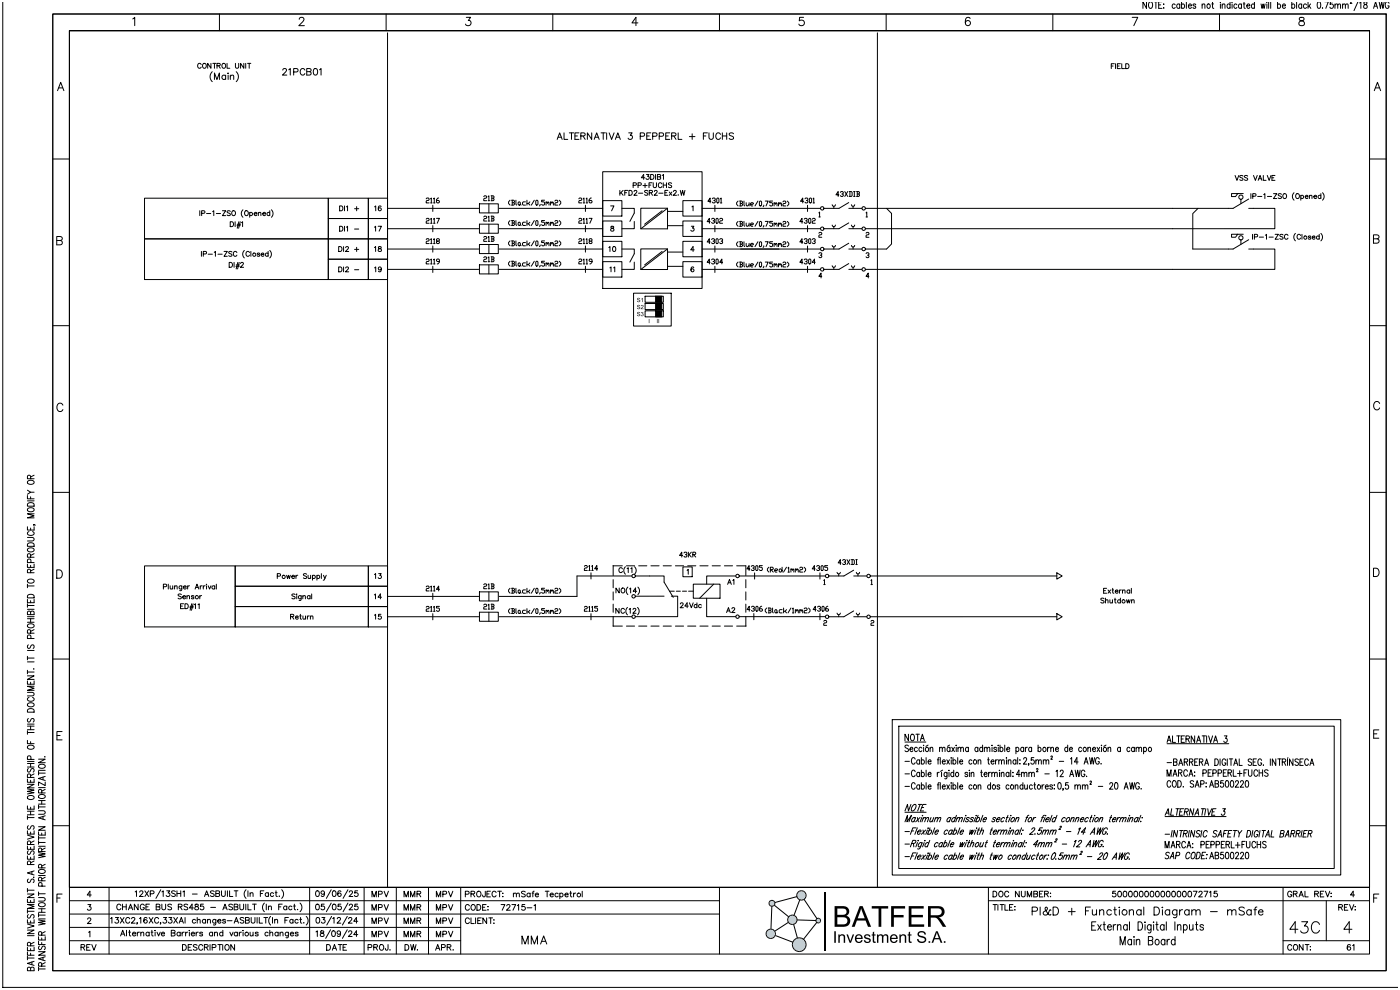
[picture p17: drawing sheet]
<svg xmlns="http://www.w3.org/2000/svg" width="420mm" height="297mm" viewBox="0 0 420 297" stroke-linecap="round" stroke-linejoin="round" font-family="sans-serif">
<!-- layer: 03 -->
<path d="M43.3 59.4h55.2v12.2h-55.2zM98.5 59.4h12v6.1h-12zM110.5 59.4h5.7v6.1h-5.7zM43.3 71.6h55.2v12.2h-55.2zM98.5 65.5h12v6.1h-12zM98.5 71.6h12v6.1h-12zM98.5 77.7h12v6.1h-12zM110.5 65.5h5.7v6.1h-5.7zM110.5 71.6h5.7v6.1h-5.7zM110.5 77.7h5.7v6.1h-5.7z" fill="none" stroke="#000" stroke-width=".3"/>
<!-- layer: _TEXTO -->
<g fill="none" stroke="#000" stroke-width=".3">
<path d="M59.9 63.2v1.5M60.4 75.4v1.5M60.5 64l.8-.1 .1-.6-.9-.1v1.5M61 76.2l.8-.1 .1-.6-.9-.1v1.5M62 64h1.2M62.4 76.2h1.3M63.8 63.5l.3-.3v1.5M64.3 75.7l.3-.3v1.5M64.9 64h1.2M65.4 76.2h1.2M66.7 63.2h1l-1 1.5h1M67.2 75.4h1l-1 1.5h1"/>
<path d="M68.7 78.7h.5a.78 .78 0 0 1 .5 .7 .78 .78 0 0 1-.5 .8h-.5zM69.1 66.5h.4a.78 .78 0 0 1 .6 .7 .78 .78 0 0 1-.6 .8h-.4zM69.1 63.4l-.4-.2-.6 .2 .1 .4 .9 .5-.4 .4-.6-.2M69.6 75.6l-.4-.2-.6 .2 .1 .4 .8 .3 .1 .4-.4 .2-.6-.2M69.8 63.3a.66 .66 0 0 1 .9 .7 .66 .66 0 0 1-1.1 .5l-.1-.7zM70.2 78.7v1.5M70.5 66.5v1.5M70.8 79.9h.9M70.8 79.5h1M71 75.8a.54 .54 0 0 0-.6-.4 .54 .54 0 0 0-.4 .6v.3a.54 .54 0 0 0 .4 .6 .54 .54 0 0 0 .6-.4M71.1 67.7h1M71.2 67.3h.9"/>
<path d="M71.3 78.7l-.5 2M71.6 66.5l-.4 2M71.7 78.7l-.4 2M72.1 66.5l-.5 2M72.2 79.1l.2-.4 .6 .3-.9 1.2h1M72.4 66.8l.4-.3v1.5M72.9 62.9a1.51 1.51 0 0 0 0 2.3M73.3 75.1a1.51 1.51 0 0 0 0 2.3M73.5 63.4l.1-.1a.66 .66 0 0 1 .9 .7 .66 .66 0 0 1-1 .5zM74.8 75.8a.54 .54 0 0 0-.6-.4 .54 .54 0 0 0-.4 .6v.3a.54 .54 0 0 0 .4 .6 .54 .54 0 0 0 .6-.4M74.9 63.9a.47 .47 0 0 1 .7-.1 .47 .47 0 0 1 0 .7 .47 .47 0 0 1-.7 0M74.9 63.7v1.5"/>
<path d="M75.2 75.4v1.5M76.2 64.1h.9a.47 .47 0 0 0-.5-.4 .47 .47 0 0 0-.5 .5 .47 .47 0 0 0 .5 .5l.5-.2M77.5 64l.3-.3 .4 .1 .1 .9M77.5 63.7v1M77.9 76.1l-.3-.2-.4 .1v.2l.7 .5-.3 .2-.5-.2M78.3 76.3h.9a.47 .47 0 0 0-.6-.4 .47 .47 0 0 0-.4 .5 .47 .47 0 0 0 .5 .5l.5-.2M78.8 64.1h.9a.47 .47 0 0 0-.6-.4 .47 .47 0 0 0-.4 .5 .47 .47 0 0 0 .5 .5l.5-.2M80.4 76.1a.47 .47 0 0 0-.7-.1 .47 .47 0 0 0 0 .7 .47 .47 0 0 0 .7 0M80.4 75.4v1.5M80.9 63.9a.47 .47 0 0 0-.7-.1 .47 .47 0 0 0 0 .7 .47 .47 0 0 0 .7 0M80.9 75.1a1.51 1.51 0 0 1 0 2.3M80.9 63.2v1.5"/>
<path d="M81.4 62.9a1.51 1.51 0 0 1 0 2.3M101.6 74h.5a.78 .78 0 0 1 .5 .7 .78 .78 0 0 1-.5 .7h-.5zM101.9 61.8h.5a.78 .78 0 0 1 .5 .7 .78 .78 0 0 1-.5 .7h-.5zM101.9 67.9h.5a.78 .78 0 0 1 .5 .7 .78 .78 0 0 1-.5 .7h-.5zM103.1 74v1.4M103.3 61.8v1.4M103.3 67.9v1.4M103.7 74.3l.3-.3 .5 .2-.9 1.2h1M103.9 62l.3-.2v1.4M103.9 68.1l.3-.2v1.4M106.3 62.6h1.3M106.3 68.7h1.3"/>
<path d="M106.3 74.8h1.3M107 62v1.2M107 74.2v1.2M112.3 68.1l.4-.2v1.4M112.3 74.2l.4-.2v1.4M112.3 62l.4-.2v1.4M113.4 67.9h1l-.7 1.4M113.6 74v.4l.8 .5a.49 .49 0 0 1-.5 .5 .49 .49 0 0 1-.5-.5l.9-.6v-.3zM114.3 62l-.1-.2a.67 .67 0 0 0-.7 .7 .67 .67 0 0 0 .7 .7 .46 .46 0 0 0-.1-.8 .46 .46 0 0 0-.6 .3M101.6 80.1h.5a.78 .78 0 0 1 .5 .7 .78 .78 0 0 1-.5 .7h-.5zM103.1 80.1v1.4M103.7 80.4l.3-.3 .5 .2-.9 1.2h1"/>
<path d="M106.3 80.9h1.3M112.3 80.3l.4-.2v1.4M114.4 80.5a.46 .46 0 0 1-.7 .4 .46 .46 0 0 1-.1-.7 .46 .46 0 0 1 .7 .1l-.1 1.2-.7-.2"/>
<circle cx="76.3" cy="76.4" r=".49"/>
</g>
<!-- layer: 02 -->
<path d="M116.2 62.5h64.6M116.2 68.6h64.6M116.2 74.7h64.6M116.2 80.8h64.6" fill="none" stroke="#000" stroke-width=".3"/>
<!-- layer: 01 -->
<g fill="none" stroke="#000" stroke-width=".3">
<path d="M127.8 59.6l.2-.2h.5l.2 .2-.2 .5h-.5l-.2 .3v.5h.9M129.1 59.6l.3-.2v1.5M130 59.6l.3-.2v1.5M131.6 59.4l-.7 .5v.7l.2 .3h.5l.2-.3-.2-.5h-.7M127.8 65.7l.2-.2h.5l.2 .2-.2 .5h-.5l-.2 .3v.5h.9M127.8 71.8l.2-.2h.5l.2 .2-.2 .5h-.5l-.2 .3v.5h.9M127.8 77.9l.2-.2h.5l.2 .2-.2 .5h-.5l-.2 .3v.5h.9M129.1 65.7l.3-.2v1.5M129.1 71.8l.3-.2v1.5M129.1 77.9l.3-.2v1.5M129.1 60.9h.5M129.1 67h.5"/>
<path d="M129.1 73.1h.5M129.1 79.2h.5M129.8 61.6v1.8M129.8 67.7v1.8M129.8 73.8v1.8M129.8 79.9v1.8M130 65.7l.3-.2v1.5M130 71.8l.3-.2v1.5M130 77.9l.3-.2v1.5M130 60.9h.5M130 67h.5M130 73.1h.5"/>
<path d="M130 79.2h.5M130.9 65.5h.9l-.7 1.5M131.1 72.3l-.2-.2 .2-.5h.5l.2 .2-.2 .5h-.5l-.2 .3 .2 .5h.5l.2-.3-.2-.5M131.8 78.4h-.7l-.2-.2 .2-.5h.5l.2 .2v.8l-.7 .5"/>
</g>
<!-- layer: 02 -->
<path d="M143.8 61.1h5.7v2.8h-5.7z" fill="none" stroke="#fff" stroke-width=".3"/>
<path d="M143.8 61.1h5.7v2.8h-5.7z" fill="#fff"/>
<path d="M143.8 61.1h5.7v2.8h-5.7zM146.6 61.1v2.8" fill="none" stroke="#000" stroke-width=".3"/>
<path d="M143.8 67.2h5.7v2.8h-5.7z" fill="none" stroke="#fff" stroke-width=".3"/>
<path d="M143.8 67.2h5.7v2.8h-5.7z" fill="#fff"/>
<path d="M143.8 67.2h5.7v2.8h-5.7zM146.6 67.2v2.8" fill="none" stroke="#000" stroke-width=".3"/>
<path d="M143.8 73.3h5.7v2.8h-5.7z" fill="none" stroke="#fff" stroke-width=".3"/>
<path d="M143.8 73.3h5.7v2.8h-5.7z" fill="#fff"/>
<path d="M143.8 73.3h5.7v2.8h-5.7zM146.6 73.3v2.8" fill="none" stroke="#000" stroke-width=".3"/>
<path d="M143.8 79.4h5.7v2.8h-5.7z" fill="none" stroke="#fff" stroke-width=".3"/>
<path d="M143.8 79.4h5.7v2.8h-5.7z" fill="#fff"/>
<g fill="none" stroke="#000" stroke-width=".3">
<path d="M143.8 79.4h5.7v2.8h-5.7zM146.6 79.4v2.8M210.6 62.5h35.5M210.6 68.6h35.5M210.6 74.7h35.5M265.9 62.5l1.5 1.5v9.2l-1.5 1.5h-6.3M359.3 62.5l-1.5 1.6v10.6h10.6M368.4 62.5h-108.8M375.9 74.7h6.5v6.1h-122.8M375.9 62.5h6.5v6.1h-122.8M210.6 80.8h35.5M116.2 178.9h56.9"/>
<path d="M317 172.8h-56M189.5 185h-73.3M317 185h-56"/>
</g>
<!-- layer: 03 -->
<g fill="none" stroke="#000" stroke-width=".3">
<path d="M249.6 61.4l.5 .5 .5-.5M249.6 67.5l.5 .5 .5-.5M249.6 73.6l.5 .5 .5-.5M249.6 79.7l.5 .5 .5-.5M250.1 61.9v.6M250.1 68v.6M250.1 74.1v.6M254.6 60.8l-3 1.7h-4.5M254.6 66.9l-3 1.7h-4.5M254.6 73l-3 1.7h-4.5M254.6 79.1l-3 1.7h-4.5M254.6 62.5h3.9"/>
<path d="M254.6 68.6h3.9M254.6 74.7h3.9M255.4 61.4l.5 .5 .5-.5M255.4 67.5l.5 .5 .5-.5M255.4 73.6l.5 .5 .5-.5M255.4 79.7l.5 .5 .5-.5M255.9 61.9v.6M255.9 68v.6M255.9 74.1v.6M250.1 80.2v.6M254.6 80.8h3.9M255.9 80.2v.6"/>
<path d="M43.3 169.7h27.2v18.3h-27.2zM70.5 169.7h40v6.1h-40zM70.5 175.8h40v6.1h-40zM110.5 169.7h5.7v6.1h-5.7zM110.5 175.8h5.7v6.1h-5.7zM251.1 171.7l.5 .5 .5-.5M251.6 172.2v.6M256 171l-2.9 1.8h-4.5M256.1 172.8h3.9M256.8 171.7l.5 .5 .5-.5M257.3 172.2v.6M70.5 181.9h40v6.1h-40z"/>
<path d="M110.5 181.9h5.7v6.1h-5.7zM251.1 183.9l.5 .5 .5-.5M251.6 184.4v.6M256 183.2l-2.9 1.8h-4.5M256.1 185h3.9M256.8 183.9l.5 .5 .5-.5M257.3 184.4v.6"/>
<circle cx="246.6" cy="74.7" r=".53"/>
<circle cx="246.6" cy="62.5" r=".53"/>
<circle cx="246.6" cy="68.6" r=".53"/>
<circle cx="259" cy="74.7" r=".53"/>
<circle cx="259" cy="62.5" r=".53"/>
<circle cx="259" cy="68.6" r=".53"/>
<circle cx="246.6" cy="80.8" r=".53"/>
<circle cx="259" cy="80.8" r=".53"/>
<circle cx="248.1" cy="172.8" r=".53"/>
<circle cx="260.5" cy="172.8" r=".53"/>
<circle cx="248.1" cy="185" r=".53"/>
<circle cx="260.5" cy="185" r=".53"/>
</g>
<!-- layer: _TEXTO -->
<g fill="none" stroke="#000" stroke-width=".3">
<path d="M60.3 19.4a.54 .54 0 0 0-.6-.4 .54 .54 0 0 0-.4 .6v.3a.54 .54 0 0 0 .4 .6 .54 .54 0 0 0 .6-.4M60.9 19.2l.1-.1a.66 .66 0 0 1 .9 .7 .66 .66 0 0 1-1 .5zM63.3 19v1.5l-1-1.5v1.5M63.8 19h1M64.3 19v1.5M65.1 19.7l.8-.1 .1-.5-.9-.1v1.5M65.6 19.7l.5 .8M66.7 19.2l.1-.1a.66 .66 0 0 1 .9 .7 .66 .66 0 0 1-1 .5zM68.1 19v1.5h.8M70.6 19v1.1l.4 .4 .5-.2 .1-1.3M73.1 19v1.5l-.9-1.5v1.5M73.7 19v1.5"/>
<path d="M74.3 19h.9M74.7 19v1.5M333.3 19.8h.6M334.2 19.1h-.9v1.5M334.6 19.1v1.5M335.1 19.8h.6M336 19.1h-.9v1.5h.9M336.5 19.1v1.5h.8M337.6 19.1h.5a.78 .78 0 0 1 .5 .7 .78 .78 0 0 1-.5 .8h-.5zM63.7 21.5a2.01 2.01 0 0 0 0 3M64.3 23.8v-1.9l.8 1.9 .7-1.9v1.9M67.7 22.8a.63 .63 0 0 0-.9-.1 .63 .63 0 0 0 0 .9 .63 .63 0 0 0 .9 0"/>
<path d="M67.7 22.5v1.3M68.3 22h.2zM68.4 22.5v1.3M69.1 22.9l.4-.4 .5 .1 .1 1.2M69.1 22.5v1.3M70.8 21.5a2.01 2.01 0 0 1 0 3M84.8 21l.4-.4 .6 .1 .1 .2-.2 .7-1 .9h1.3M86.6 20.9l.5-.3v1.9M88.1 21.6l1.1-.1 .2-.3-.1-.5-1.2-.1v1.9M91.4 21a.72 .72 0 0 0-.8-.4 .72 .72 0 0 0-.6 .7v.5a.72 .72 0 0 0 .6 .7 .72 .72 0 0 0 .8-.4M92 21.5l1.2 .2 .1 .4-.5 .4h-.8v-1.9l1.2 .1v.6l-.4 .2M94.2 20.7a.64 .64 0 0 1 1 .2l.1 .5a.84 .84 0 0 1-.8 1.1 1.25 1.25 0 0 1-.3-1.8z"/>
<path d="M95.8 20.9l.5-.3v1.9M251.6 58.4h-.9l.7-.9v1.4M252.1 57.7l.2-.2h.4l.2 .2v.2l-.4 .3M252.7 58.2l.2 .2-.2 .5h-.4l-.2-.2M253.4 57.5l.9 1.4M254.3 57.5l-.9 1.4M254.7 57.5h.7l.2 .2v1l-.2 .2h-.7M254.9 57.5v1.4M256 57.5h.5M256 58.9h.5M256.2 57.5v1.4M256.9 57.5h.7l.2 .2-.2 .5"/>
<path d="M257.1 58.2h.5l.2 .5-.2 .2h-.7M257.1 57.5v1.4M370.4 52.6l.6 1.5 .6-1.5M372.8 52.8l-.3-.2-.7 .2 .2 .4 .8 .5-.3 .4-.7-.2M374.2 52.8l-.3-.2-.7 .2 .2 .4 .8 .5-.3 .4-.7-.2M375.2 58.1v1.5M375.7 58.9l.9-.1v-.6l-.9-.1v1.5M376 52.6l.5 1.5 .6-1.5M377.2 58.9h1.3M377.4 54.1l.5-1.5 .6 1.5M377.6 53.6h.7M378.9 52.6v1.5h.8"/>
<path d="M379 58.4l.4-.3v1.5M380.1 52.6l.6 1.5 .5-1.5M380.1 58.9h1.3M381.5 53.3h.6M382 58.1h.9l-.9 1.5h.9M382.4 52.6h-.9v1.5h.9M384.3 58.3l-.3-.2-.6 .2 .1 .3 .8 .4v.3l-.3 .3-.6-.3M384.9 58.3l.1-.1a.66 .66 0 0 1 .9 .7 .66 .66 0 0 1-1 .4zM388.1 57.8a1.51 1.51 0 0 0 0 2.2M388.8 58.3l.1-.1a.66 .66 0 0 1 .9 .7 .66 .66 0 0 1-1 .4zM390.2 58.8a.47 .47 0 0 1 .6-.1 .47 .47 0 0 1 0 .7 .47 .47 0 0 1-.6-.1M390.2 58.6v1.4"/>
<path d="M391.5 59h.8a.47 .47 0 0 0-.5-.4 .47 .47 0 0 0-.4 .5 .47 .47 0 0 0 .4 .5l.5-.3M392.7 58.9l.4-.3h.3l.1 1M392.7 58.6v1M394.1 59h.8a.47 .47 0 0 0-.5-.4 .47 .47 0 0 0-.4 .5 .47 .47 0 0 0 .4 .5l.5-.3M396.2 58.8a.47 .47 0 0 0-.7-.1 .47 .47 0 0 0 0 .7 .47 .47 0 0 0 .7-.1M396.2 58.1v1.5M396.7 57.8a1.51 1.51 0 0 1 0 2.2M245.6 63.8l.2-.2v1.5M245.6 69.9l.2-.2h.5l.2 .2-.2 .5h-.5l-.2 .3v.5h.9M245.6 76l.2-.2h.5l.2 .5-.5 .2M245.6 65.1h.4M246.3 76.5l.2 .3-.2 .5h-.5l-.2-.3"/>
<path d="M259.8 63.8l.2-.2v1.5M259.8 69.9l.2-.2h.4l.2 .2-.2 .5h-.4l-.2 .3v.5h.8M259.8 76l.2-.2h.4l.2 .2v.3l-.4 .2M259.8 65.1h.4M260.4 76.5l.2 .3-.2 .5h-.4l-.2-.3M375.7 70.3v1.5M376.2 71.1l.9-.1v-.6l-.9-.1v1.5M377.7 71.1h1.3M379.5 70.6l.4-.3v1.5M380.6 71.1h1.3M382.5 70.3h.9l-.9 1.5h.9M384.8 70.5l-.3-.2-.6 .2 .1 .3 .8 .5-.3 .5-.6-.3"/>
<path d="M386.3 70.6a.54 .54 0 0 0-.6-.3 .54 .54 0 0 0-.4 .5v.4a.54 .54 0 0 0 .4 .6 .54 .54 0 0 0 .6-.4M388.5 70a1.51 1.51 0 0 0 0 2.2M390.1 70.6a.54 .54 0 0 0-.6-.3 .54 .54 0 0 0-.5 .5v.4a.54 .54 0 0 0 .5 .6 .54 .54 0 0 0 .6-.4M390.5 70.3v1.5M393.2 71l-.3-.2h-.4v.3l.7 .4-.3 .3-.5-.3M393.6 71.2h.8a.47 .47 0 0 0-.5-.4 .47 .47 0 0 0-.4 .5 .47 .47 0 0 0 .4 .5l.5-.3M395.7 71a.47 .47 0 0 0-.7-.1 .47 .47 0 0 0 0 .7 .47 .47 0 0 0 .7-.1M395.7 70.3v1.5M396.2 70a1.51 1.51 0 0 1 0 2.2M246.5 82.9h-.9l.7-1v1.5M260.6 82.9h-.8l.6-1v1.5M49 176l.8-.1 .1-.6-.9-.1v1.5"/>
<path d="M50.5 175.2v1.5M51 175.7l.1 .9 .4 .1 .3-.3M51.8 175.7v1M52.4 176l.3-.3 .4 .1v.9M52.4 175.7v1M54.4 178.4l-.4-.3-.6 .3 .2 .3 .8 .5-.4 .4-.6-.2M54.5 175.7v1.3l-.6 .1M54.5 175.9a.47 .47 0 0 0-.7-.1 .47 .47 0 0 0 0 .7 .47 .47 0 0 0 .7 0M54.8 179.1h.8a.47 .47 0 0 0-.5-.4 .47 .47 0 0 0-.4 .5 .47 .47 0 0 0 .5 .4l.4-.2M55 176.1h.9a.47 .47 0 0 0-.6-.4 .47 .47 0 0 0-.4 .5 .47 .47 0 0 0 .5 .5l.5-.2M56.1 178.9l.3-.3 .4 .1v.9M56.1 178.6v1"/>
<path d="M56.3 175.7v1M56.8 175.7l-.3 .1-.2 .3M58.2 178.8l-.3-.2-.4 .1v.3l.7 .4-.3 .2-.5-.2M58.5 176.7l.6-1.5 .5 1.5M58.7 176.2h.7M59.9 178.6v1M60.1 175.7v1M60.5 178.6l-.4 .1-.2 .4M60.6 175.7l-.3 .1-.2 .3M61 175.7v1M61.5 175.7l-.3 .1-.2 .3M61.9 175.3h.1"/>
<path d="M61.9 175.7v1M62.4 175.7l.5 1 .4-1M64.4 175.9a.47 .47 0 0 0-.7-.1 .47 .47 0 0 0 0 .7 .47 .47 0 0 0 .7 0M64.4 175.7v1M64.9 175.2v1.5M83.2 172.8l.8-.1 .1-.5-.9-.2v1.5M86 172.5l.2 1 .3-1 .3 1 .3-1M87.5 173h.8a.47 .47 0 0 0-.5-.4 .47 .47 0 0 0-.4 .5 .47 .47 0 0 0 .5 .4l.4-.2M88.5 178.4l-.3-.3-.7 .3 .2 .3 .8 .5-.3 .4-.7-.2M88.8 172.5v1M88.9 178.2h.1M89 178.6v1"/>
<path d="M89.3 172.5l-.3 .1-.2 .4M90.3 178.6v1.4h-.6M90.3 178.8a.47 .47 0 0 0-.7 0 .47 .47 0 0 0 0 .7 .47 .47 0 0 0 .7-.1M90.8 178.9l.4-.3 .3 .1 .1 .9M90.8 178.6v1M92 172.3l-.4-.3-.6 .3 .1 .3 .9 .5-.4 .4-.6-.2M92.4 172.5l.1 .9 .3 .1 .4-.3M93 178.8a.47 .47 0 0 0-.7 0 .47 .47 0 0 0 0 .7 .47 .47 0 0 0 .7-.1M93 178.6v1M93.2 172.5v1M93.5 178.1v1.5M93.7 172.7a.47 .47 0 0 1 .7 0 .47 .47 0 0 1 0 .7 .47 .47 0 0 1-.7-.1"/>
<path d="M93.7 172.5v1.5M95.1 172.7a.47 .47 0 0 1 .6 0 .47 .47 0 0 1 0 .7 .47 .47 0 0 1-.6-.1M95.1 172.5v1.5M96.4 172v1.5M97 172.5l.4 1M97.9 172.5l-.7 1.4-.3 .1M112.3 178.4l.3-.3v1.5M112.3 172.3l.4-.3v1.5M113.6 172h.7l-.4 .6a.49 .49 0 0 1 .4 .8 .49 .49 0 0 1-.9-.2M114.4 179.1h-1l.7-1v1.5M247.1 174.1l.2-.2v1.4M247.1 175.3h.4"/>
<path d="M252.3 168.8h-.9l.7-1v1.5M252.7 168.1l.2-.3h.5l.2 .5-.4 .3M253.4 168.6l.2 .2-.2 .5h-.5l-.2-.2M254 167.8l.9 1.5M254.9 167.8l-.9 1.5M255.4 167.8h.6l.2 .3v1l-.2 .2h-.6M255.6 167.8v1.5M256.7 167.8h.4M256.7 169.3h.4M256.9 167.8v1.5M261.2 174.1l.2-.2v1.4M261.2 175.3h.5"/>
<path d="M54.1 181.8h.6M55.1 181.1h-1v1.5h1M55.5 181.1h.5a.78 .78 0 0 1 .5 .7 .78 .78 0 0 1-.5 .8h-.5zM56.9 182.3h1M57 181.9h1M57.5 181.1l-.5 1.9M57.9 181.1l-.5 1.9M58.3 181.4l.3-.3v1.5M59.4 181.4l.3-.3v1.5M87.2 184.9h.8l.1-.5-.9-.2v1.5M87.6 184.9l.5 .8M88.6 185.2h.9a.47 .47 0 0 0-.6-.4 .47 .47 0 0 0-.4 .5 .47 .47 0 0 0 .5 .4l.5-.2"/>
<path d="M89.9 184.7h.5M90.1 184.2v1.2l.3 .3M90.9 184.7v.9l.4 .1 .3-.3M91.6 184.7v1M92.2 184.7v1M92.7 184.7l-.3 .1-.2 .4M93.1 185l.3-.3 .4 .1 .1 .9M93.1 184.7v1M112.3 184.5l.4-.3v1.5M114.3 184.2h-.7l-.1 .7a.52 .52 0 0 1 .8 0 .52 .52 0 0 1-.1 .7 .52 .52 0 0 1-.8-.2M247.1 186.3l.2-.2h.4l.2 .2-.2 .5h-.4l-.2 .3v.5h.8M261.2 186.3l.2-.2h.5l.2 .2-.2 .5h-.5l-.2 .3v.5h.9"/>
<circle cx="391.5" cy="71.2" r=".49"/>
<circle cx="59" cy="179.1" r=".49"/>
<circle cx="85.1" cy="173" r=".49"/>
</g>
<!-- layer: linea 02 -->
<path d="M371.2 58.1l-.6 .9h-1.2v-.9h3.5M374.5 59.7l-4.7 2.8h-1.4M371.2 70.3l-.6 .9h-1.2v-.9h3.5M374.5 62.5h1.4M374.5 71.9l-4.7 2.8h-1.4M374.5 74.7h1.4" fill="none" stroke="#000" stroke-width=".3"/>
<!-- layer: _Equipos -->
<g fill="none" stroke="#000" stroke-width=".3">
<path d="M372.2 59.8v1.3M372.2 72v1.3"/>
<circle cx="372.2" cy="59.1" r=".64"/>
<circle cx="372.2" cy="71.3" r=".64"/>
</g>
<!-- layer: 0 -->
<path d="M116.2 9.8v256.3M263.2 9.8v256.4" fill="none" stroke="#000" stroke-width=".3"/>
<!-- layer: 01 -->
<g fill="none" stroke="#000" stroke-width=".3">
<path d="M145.1 59l.2-.3h.4l.3 .3-.3 .5h-.4l-.2 .2v.5h.9M146.4 59l.2-.3v1.5M147.3 58.7h.7l.2 .3-.2 .5M147.5 59.5h.5l.2 .5-.2 .2h-.7M147.5 58.7v1.5M213.6 59.6l.3-.2h.4l.2 .5-.4 .2M215.2 59.4l.4 .2v1l-.2 .3-.4-.3v-1zM216.1 59.6l.2-.2v1.5M241.4 59.6l.3-.2h.4l.2 .5-.4 .2M243 59.4l.4 .2v1l-.2 .3-.4-.3v-1zM243.9 59.6l.2-.2v1.5M145.1 77.3l.2-.3h.4l.3 .3-.3 .5h-.4l-.2 .2v.5h.9"/>
<path d="M145.1 65.1l.2-.3h.4l.3 .3-.3 .5h-.4l-.2 .2v.5h.9M145.1 71.2l.2-.3h.4l.3 .3-.3 .5h-.4l-.2 .2v.5h.9M146.4 77.3l.2-.3v1.5M146.4 78.5h.5M146.4 65.1l.2-.3v1.5M146.4 60.2h.5M146.4 66.3h.5M146.4 71.2l.2-.3v1.5M146.4 72.4h.5M147.3 77h.7l.2 .3-.2 .5M147.3 64.8h.7l.2 .3-.2 .5M147.3 70.9h.7l.2 .3-.2 .5"/>
<path d="M147.5 77.8h.5l.2 .5-.2 .2h-.7M147.5 77v1.5M147.5 65.6h.5l.2 .5-.2 .2h-.7M147.5 64.8v1.5M147.5 71.7h.5l.2 .5-.2 .2h-.7M147.5 70.9v1.5M153 78.4l-.5 .4v.5l.5 .5M153 72.3l-.5 .4v.5l.5 .5M153 66.2l-.5 .4v.5l.5 .5M153 60.1l-.5 .4v.5l.5 .5M153.4 78.4h.7l.2 .2-.2 .5M153.4 72.3h.7l.2 .2-.2 .5"/>
<path d="M153.4 60.1h.7l.2 .2-.2 .5M153.4 66.2h.7l.2 .2-.2 .5M153.6 73h.5l.2 .5-.2 .2h-.7M153.6 79.1h.5l.2 .5-.2 .2h-.7M153.6 72.3v1.4M153.6 78.4v1.4M153.6 66.9h.5l.2 .5-.2 .2h-.7M153.6 66.2v1.4M153.6 60.8h.5l.2 .5-.2 .2h-.7M153.6 60.1v1.4M154.7 72.3v1.2l.3 .2M154.7 78.4v1.2l.3 .2"/>
<path d="M154.7 66.2v1.2l.3 .2M154.7 60.1v1.2l.3 .2M155.6 78.8l.5 .3-.3 .7-.4-.2zM155.6 66.6l.5 .3-.3 .7-.4-.2zM155.6 72.7l.5 .3-.3 .7-.4-.2zM155.6 60.5l.5 .3-.3 .7-.4-.2zM156.1 79.6l.2 .2M156.1 67.4l.2 .2M156.1 73.5l.2 .2M156.1 61.3l.2 .2M157.6 72.7h-.7l-.2 .3 .2 .7h.7M157.6 78.8h-.7l-.2 .3 .2 .7h.7"/>
<path d="M157.6 66.6h-.7l-.2 .3 .2 .7h.7M157.6 60.5h-.7l-.2 .3 .2 .7h.7M158 78.4v1.4M158 72.3v1.4M158 66.2v1.4M158 60.1v1.4M158.5 79.3l.4 .5M158.5 73.2l.4 .5M158.5 61l.4 .5M158.5 67.1l.4 .5M158.9 78.8l-.4 .5h-.5M158.9 66.6l-.4 .5h-.5"/>
<path d="M158.9 72.7l-.4 .5h-.5M158.9 60.5l-.4 .5h-.5M160.3 78.4l-.9 1.4M160.3 72.3l-.9 1.4M160.3 60.1l-.9 1.4M160.3 66.2l-.9 1.4M160.9 78.4l.5 .2v1l-.3 .2-.4-.2v-1zM160.9 72.3l.5 .2v1l-.3 .2-.4-.2v-1zM160.9 66.2l.5 .2v1l-.3 .2-.4-.2v-1zM160.9 60.1l.5 .2v1l-.3 .2-.4-.2v-1zM162 79.6l-.2 .5M162 73.5l-.2 .5"/>
<path d="M162 67.4l-.2 .5M162 61.3l-.2 .5M163.3 78.4h-.8v.4h.6l.2 .8-.2 .2h-.4l-.2-.2M163.3 66.2h-.8v.4h.6l.2 .3-.2 .7h-.4l-.2-.2M163.3 72.3h-.8v.4h.6l.2 .3-.2 .7h-.4l-.2-.2M163.3 60.1h-.8v.4h.6l.2 .3v.5l-.2 .2h-.4l-.2-.2M163.8 73l.2-.3 .2 .5M163.8 79.1l.2-.3 .2 .5M163.8 72.7v1M163.8 78.8v1M163.8 66.9l.2-.3 .2 .5M163.8 66.6v1"/>
<path d="M163.8 60.8l.2-.3 .2 .5M163.8 60.5v1M164.2 79.1l.2-.3 .3 .3v.7M164.2 73l.2-.3 .3 .3v.7M164.2 60.8l.2-.3 .3 .3v.7M164.2 66.9l.2-.3 .3 .3v.7M165.1 79.1l.2-.3 .2 .5M165.1 78.8v1M165.1 66.9l.2-.3 .2 .5M165.1 73l.2-.3 .2 .5M165.1 66.6v1M165.1 72.7v1"/>
<path d="M165.1 60.8l.2-.3 .2 .5M165.1 60.5v1M165.5 73l.3-.3 .2 .3v.7M165.5 79.1l.3-.3 .2 .3v.7M165.5 66.9l.3-.3 .2 .3v.7M165.5 60.8l.3-.3 .2 .3v.7M166.4 78.6l.2-.2h.5l.2 .2-.2 .5h-.5l-.2 .2v.5h.9M166.4 72.5l.2-.2h.5l.2 .2-.2 .5h-.5l-.2 .2v.5h.9M166.4 60.3l.2-.2h.5l.2 .2-.2 .5h-.5l-.2 .2v.5h.9M166.4 66.4l.2-.2h.5l.2 .2-.2 .5h-.5l-.2 .2v.5h.9M167.7 72.3l.5 .4v.5l-.5 .5M167.7 78.4l.5 .4v.5l-.5 .5"/>
<path d="M167.7 66.2l.5 .4v.5l-.5 .5M167.7 60.1l.5 .4v.5l-.5 .5M213 66.5h-.9l.7-1v1.5M213 72.6h-.9l.7-1v1.5M213 78.7h-.9l.7-1v1.5M213.2 60.4h-.9l.7-1v1.5M213.4 65.7l.2-.2h.5l.2 .5-.4 .2M213.4 71.8l.2-.2h.5l.2 .2v.3l-.4 .2M213.4 77.9l.2-.2h.5l.2 .5-.4 .2M214.1 66.2l.2 .3-.2 .5h-.5l-.2-.3M214.1 72.3l.2 .3-.2 .5h-.5l-.2-.3M214.1 78.4l.2 .3-.2 .5h-.5l-.2-.3"/>
<path d="M214.3 60.1l.2 .3-.2 .5h-.4l-.3-.3M214.4 61.6v1.8M214.4 67.7v1.8M214.4 73.8v1.8M214.4 79.9v1.8M215 65.5l.4 .2v1l-.2 .3-.5-.3v-1zM215 71.6l.4 .2v1l-.2 .3-.5-.3v-1zM215 77.7l.4 .2v1l-.2 .3-.5-.3v-1zM215.9 65.7l.2-.2h.4l.2 .2-.2 .5h-.4l-.2 .3v.5h.8M215.9 71.8l.2-.2h.4l.2 .2v.3l-.4 .2M216.1 60.9h.4M216.5 72.3l.2 .3-.2 .5h-.4l-.2-.3"/>
<path d="M216.7 78.7h-.8l.6-1v1.5M221.4 60.3l-.5 .5v.5l.5 .5M221.4 66.4l-.5 .5v.5l.5 .5M221.4 72.5l-.5 .5v.5l.5 .5M221.4 78.6l-.5 .5v.5l.5 .5M221.8 60.3h.7l.2 .2-.2 .5M221.8 66.4h.7l.2 .2-.2 .5M221.8 72.5h.7l.2 .2-.2 .5M221.8 78.6h.7l.2 .2-.2 .5M222 61h.5l.2 .5-.2 .3h-.7M222 67.1h.5l.2 .5-.2 .3h-.7M222 73.2h.5l.2 .5-.2 .3h-.7"/>
<path d="M222 79.3h.5l.2 .5-.2 .3h-.7M222 60.3v1.5M222 66.4v1.5M222 72.5v1.5M222 78.6v1.5M223.1 60.3v1.2l.3 .3M223.1 66.4v1.2l.3 .3M223.1 72.5v1.2l.3 .3M223.1 78.6v1.2l.3 .3M223.8 66.9v.7l.2 .3 .7-.5M223.8 79.1v.7l.2 .3 .7-.5M223.8 60.8v.7l.2 .3 .7-.5"/>
<path d="M223.8 73v.7l.2 .3 .7-.5M224.7 60.8v1M224.7 66.9v1M224.7 73v1M224.7 79.1v1M225.1 61.3h.7l.2-.3-.2-.2h-.5l-.2 .2 .2 .8h.5M225.1 67.4h.7l.2-.3-.2-.2h-.5l-.2 .2 .2 .8h.5M225.1 73.5h.7l.2-.3-.2-.2h-.5l-.2 .2 .2 .8h.5M225.1 79.6h.7l.2-.3-.2-.2h-.5l-.2 .2 .2 .8h.5M227.3 60.3l-.9 1.5M227.3 66.4l-.9 1.5M227.3 72.5l-.9 1.5"/>
<path d="M227.3 78.6l-.9 1.5M228 60.3l.4 .2v1l-.2 .3-.4-.3v-1zM228 66.4l.4 .2v1l-.2 .3-.4-.3v-1zM228 72.5l.4 .2v1l-.2 .3-.4-.3v-1zM228 78.6l.4 .2v1l-.2 .3-.4-.3v-1zM229.1 61.5l-.2 .5M229.1 67.6l-.2 .5M229.1 73.7l-.2 .5M229.1 79.8l-.2 .5M229.5 66.4h.9l-.6 1.5M229.5 78.6h.9l-.6 1.5M229.5 60.3h.9l-.6 1.5"/>
<path d="M229.5 72.5h.9l-.6 1.5M231.7 66.4h-.8v.5h.6l.2 .2-.2 .8h-.4l-.2-.3M231.7 78.6h-.8v.5h.6l.2 .2-.2 .8h-.4l-.2-.3M231.7 60.3h-.8v.5h.6l.2 .2-.2 .8h-.4l-.2-.3M231.7 72.5h-.8v.5h.6l.2 .2-.2 .8h-.4l-.2-.3M232.2 61l.2-.2 .2 .5M232.2 67.1l.2-.2 .2 .5M232.2 73.2l.2-.2 .2 .5M232.2 79.3l.2-.2 .2 .5M232.2 60.8v1M232.2 66.9v1M232.2 73v1"/>
<path d="M232.2 79.1v1M232.6 61l.2-.2 .3 .2v.8M232.6 67.1l.2-.2 .3 .2v.8M232.6 73.2l.2-.2 .3 .2v.8M232.6 79.3l.2-.2 .3 .2v.8M233.5 67.1l.2-.2 .2 .5M233.5 79.3l.2-.2 .2 .5M233.5 66.9v1M233.5 79.1v1M233.5 61l.2-.2 .2 .5M233.5 73.2l.2-.2 .2 .5M233.5 60.8v1"/>
<path d="M233.5 73v1M233.9 61l.3-.2 .2 .2v.8M233.9 67.1l.3-.2 .2 .2v.8M233.9 73.2l.3-.2 .2 .2v.8M233.9 79.3l.3-.2 .2 .2v.8M234.8 60.5l.2-.2h.5l.2 .2-.2 .5h-.5l-.2 .3v.5h.9M234.8 66.6l.2-.2h.5l.2 .2-.2 .5h-.5l-.2 .3v.5h.9M234.8 72.7l.2-.2h.5l.2 .2-.2 .5h-.5l-.2 .3v.5h.9M234.8 78.8l.2-.2h.5l.2 .2-.2 .5h-.5l-.2 .3v.5h.9M236.1 60.3l.5 .5v.5l-.5 .5M236.1 66.4l.5 .5v.5l-.5 .5M236.1 72.5l.5 .5v.5l-.5 .5"/>
<path d="M236.1 78.6l.5 .5v.5l-.5 .5M240.8 66.5h-.9l.7-1v1.5M240.8 72.6h-.9l.7-1v1.5M240.8 78.7h-.9l.7-1v1.5M241 60.4h-.9l.7-1v1.5M241.2 65.7l.2-.2h.5l.2 .5-.4 .2M241.2 71.8l.2-.2h.5l.2 .2-.2 .5h-.2M241.2 77.9l.2-.2h.5l.2 .5-.4 .2M241.9 66.2l.2 .3-.2 .5h-.5l-.2-.3M241.9 72.3l.2 .3-.2 .5h-.5l-.2-.3M241.9 78.4l.2 .3-.2 .5h-.5l-.2-.3M242.1 60.1l.2 .3-.2 .5h-.4l-.3-.3"/>
<path d="M242.2 61.6v1.8M242.2 67.7v1.8M242.2 73.8v1.8M242.2 79.9v1.8M242.8 65.5l.4 .2v1l-.2 .3-.5-.3v-1zM242.8 71.6l.4 .2v1l-.2 .3-.5-.3v-1zM242.8 77.7l.4 .2v1l-.2 .3-.5-.3v-1zM243.6 65.7l.3-.2h.4l.2 .2-.2 .5h-.4l-.3 .3v.5h.9M243.6 71.8l.3-.2h.4l.2 .5-.4 .2M243.9 60.9h.4M244.3 72.3l.2 .3-.2 .5h-.4l-.3-.3M244.5 78.7h-.9l.7-1v1.5"/>
<path d="M244.5 170.6h-.9l.7-1v1.5M244.9 169.9l.3-.3h.4l.2 .5-.4 .3M245.6 170.4l.2 .2-.2 .5h-.4l-.3-.2M245.9 171.8v1.9M246.5 169.6l.4 .3v1l-.2 .2-.4-.2v-1zM248.2 169.6h-.8v.5h.6l.2 .3-.2 .7h-.4l-.2-.2M127.8 182.1l.2-.2h.5l.2 .2-.2 .5h-.5l-.2 .3v.4h.9M129.1 182.1l.3-.2v1.4M129.1 183.3h.5M129.8 184.1v1.8M130 182.1l.3-.2v1.4M130 183.3h.5"/>
<path d="M131.8 181.9h-.9v.5h.7l.2 .2-.2 .7h-.5l-.2-.2"/>
</g>
<!-- layer: 02 -->
<path d="M143.8 177.5h5.7v2.7h-5.7z" fill="none" stroke="#fff" stroke-width=".3"/>
<path d="M143.8 177.5h5.7v2.7h-5.7z" fill="#fff"/>
<path d="M143.8 177.5h5.7v2.7h-5.7zM146.6 177.5v2.7" fill="none" stroke="#000" stroke-width=".3"/>
<path d="M143.8 183.6h5.7v2.7h-5.7z" fill="none" stroke="#fff" stroke-width=".3"/>
<path d="M143.8 183.6h5.7v2.7h-5.7z" fill="#fff"/>
<g fill="none" stroke="#000" stroke-width=".3">
<path d="M186.5 62.5h3.7v1.4l-1.3 2.5M186.5 74.7h3.7v1.4l-1.3 2.5M190.2 66.4v2.2h-3.7M190.2 78.6v2.2h-3.7M200.2 63.4h4.6M200.2 67.7h4.6M200.2 75.6h4.6M200.2 79.9h4.6M189.5 172.8h-16.4v6.1M190.6 172.8h8.6v1.8l2.7 4.6M199.2 178.8h-8.6M201.3 178.8h2v6.2h-12.7"/>
<path d="M204.8 170h2.8v3h-2.8zM207.9 175.2h8.1v4.2h-8.1zM211.9 179.4v5.6h8.8M214.1 175.2l-4.3 4.2M220.7 172.8h-8.7v2.4M221.7 172.8h25.8M317 171.8l1.6 1-1.6 .9zM143.8 183.6h5.7v2.7h-5.7zM146.6 183.6v2.7M221.7 185h25.8M317 184l1.6 1-1.6 .9zM271.4 222.6h6.3"/>
<path d="M271.4 228.4h1.4M271.4 232.1h1.4M271.4 235.9h1.4M272.5 220.2v2l-1.1-2v2M272.5 223.8l-.4-.3-.7 .3 .2 .4 .9 .7v.3l-.4 .2-.7-.2M272.9 224.7h.9l-.1-.5a.58 .58 0 0 0-.8 .6 .58 .58 0 0 0 .8 .5l.1-.1M273.4 220.3l.1-.1a1.01 1.01 0 0 1 .8 1 1.01 1.01 0 0 1-.8 1 1.3 1.3 0 0 1-.1-1.9zM274.5 227.7a.58 .58 0 0 0-.7-.5 .58 .58 0 0 0-.4 .8v.4a.58 .58 0 0 0 .4 .8 .58 .58 0 0 0 .7-.5M274.5 231.5a.58 .58 0 0 0-.7-.5 .58 .58 0 0 0-.4 .7v.5a.58 .58 0 0 0 .4 .7 .58 .58 0 0 0 .7-.4M274.5 235.2a.58 .58 0 0 0-.7-.4 .58 .58 0 0 0-.4 .7v.5a.58 .58 0 0 0 .4 .7 .58 .58 0 0 0 .7-.5M274.7 220.2h1.1M275.2 224.4l-.2-.2a.58 .58 0 0 0-.7 .6 .58 .58 0 0 0 .7 .5l.2-.1"/>
<path d="M275.2 220.2v2M275.8 228.2l-.1-.2a.58 .58 0 0 0-.8 .5 .58 .58 0 0 0 .8 .6l.1-.2M275.8 231.9l-.1-.2a.58 .58 0 0 0-.8 .6 .58 .58 0 0 0 .8 .6l.1-.2M275.8 235.7l-.1-.2a.58 .58 0 0 0-.8 .5 .58 .58 0 0 0 .8 .6l.1-.2M275.8 227.9v1.3M275.8 231.6v1.3M275.8 235.4v1.3M276.1 222.2l.6-2 .5 2M276.3 221.5h.7M276.4 228.2l.1-.2a.58 .58 0 0 1 .8 .5 .58 .58 0 0 1-.8 .6l-.1-.2M276.4 231.9l.1-.2a.58 .58 0 0 1 .8 .6 .58 .58 0 0 1-.8 .6l-.1-.2M276.4 235.7l.1-.2a.58 .58 0 0 1 .8 .5 .58 .58 0 0 1-.8 .6l-.1-.2"/>
<path d="M276.4 227.2v2M276.4 231v1.9M276.4 234.7v2M276.5 224.4l-.1-.2a.58 .58 0 0 0-.8 .6 .58 .58 0 0 0 .8 .5l.1-.1M277 223.5v.2zM277 224.1v1.3M277.8 227.2v2M277.8 231v1.9M277.8 234.7v2M278.4 228.4h.9l-.2-.4a.58 .58 0 0 0-.7 .5 .58 .58 0 0 0 .7 .6l.2-.2M278.4 232.2h.9l-.2-.5a.58 .58 0 0 0-.7 .6 .58 .58 0 0 0 .7 .6l.2-.2M278.4 236h.9l-.2-.5a.58 .58 0 0 0-.7 .5 .58 .58 0 0 0 .7 .6l.2-.2"/>
<path d="M278.4 223.5l-.7 .4M279 224.5l.3-.4 .4 .1 .1 1.2M279 224.1v1.3M281.1 227.9h.6M281.1 231.6v1.3M281.1 235.4h.6M281.7 227.2l-.3 .4v1.6M281.7 231.6l-.3 .1-.3 .5M281.7 234.7l-.3 .4v1.6M281.8 224.5l.4-.4 .3 .1 .1 1.2M281.8 224.1v1.3M282 227.2v2"/>
<path d="M282 234.7v2M282.4 231.6v1.3M282.6 224.5l.4-.4 .4 .1v1.2M282.6 228.4h.9l-.1-.4a.58 .58 0 0 0-.8 .5 .58 .58 0 0 0 .8 .6l.1-.2M282.6 236h.9l-.1-.5a.58 .58 0 0 0-.8 .5 .58 .58 0 0 0 .8 .6l.1-.2M282.7 231l-.6 .4M284 227.9l.8 1.3M284 235.4l.8 1.3M284 231.6v1.8l-.6 .1M284 231.9l-.1-.2a.58 .58 0 0 0-.8 .6 .58 .58 0 0 0 .8 .6l.1-.2M284.6 231v.2zM284.6 231.6v1.3"/>
<path d="M284.8 223.5l-.6 .4M284.8 227.9l-.8 1.3M284.8 235.4l-.8 1.3M284.9 224.4l-.1-.2a.58 .58 0 0 0-.8 .6 .58 .58 0 0 0 .8 .5l.1-.1M284.9 224.1v1.3M285.3 227.2v.2zM285.3 234.7v.2zM285.3 227.9v1.3M285.3 235.4v1.3M285.5 224.1l.8 1.3M285.8 228.2l.2-.2a.58 .58 0 0 1 .7 .5 .58 .58 0 0 1-.7 .6l-.2-.2M285.8 235.7l.2-.2a.58 .58 0 0 1 .7 .5 .58 .58 0 0 1-.7 .6l-.2-.2"/>
<path d="M285.8 227.2v2M285.8 234.7v2M286.1 231.9l-.2-.2a.58 .58 0 0 0-.7 .6 .58 .58 0 0 0 .7 .6l.2-.2M286.1 231v1.9M286.3 224.1l-.8 1.3M286.8 223.5v.2zM286.8 224.1v1.3M287.2 227.2v2M287.2 234.7v2M287.3 224.5l.4-.4 .4 .1v1.2M287.3 224.1v1.3M287.8 228.4h.9l-.1-.4a.58 .58 0 0 0-.8 .5 .58 .58 0 0 0 .8 .6l.1-.2"/>
<path d="M287.8 236h.9l-.1-.5a.58 .58 0 0 0-.8 .5 .58 .58 0 0 0 .8 .6l.1-.2M288.1 224.5l.4-.4 .4 .1 .1 1.2M290.2 231.9l-.3-.3-.4 .1v.4l.7 .3v.3l-.3 .2-.5-.2M290.5 224.4l-.2-.2a.58 .58 0 0 0-.7 .6 .58 .58 0 0 0 .7 .5l.2-.1M290.5 224.1v1.3M290.8 231v.2zM290.8 231.6v1.3M291.3 232l.4-.4 .3 .1 .1 1.2M291.3 231.6v1.3M291.5 228.2l-.1-.2a.58 .58 0 0 0-.8 .5 .58 .58 0 0 0 .8 .6l.1-.2M291.5 235.7l-.1-.2a.58 .58 0 0 0-.8 .5 .58 .58 0 0 0 .8 .6l.1-.2M293.3 224.4l-.2-.2a.58 .58 0 0 0-.7 .6 .58 .58 0 0 0 .7 .5l.2-.1"/>
<path d="M293.3 224.1v1.3M293.4 228.3l.3-.4 .4 .1 .1 1.2M293.4 235.8l.3-.4 .4 .1 .1 1.2M293.4 227.9v1.3M293.4 235.4v1.3M294.1 231.6h.5M294.3 231v1.6l.4 .3M294.7 224.4l-.1-.2a.58 .58 0 0 0-.8 .6 .58 .58 0 0 0 .8 .5l.1-.1M294.7 223.5v1.9M295.2 232.2h.9l-.2-.5a.58 .58 0 0 0-.7 .6 .58 .58 0 0 0 .7 .6l.2-.2M295.2 224.5l.4-.4 .4 .1 .1 1.2M295.2 224.1v1.3"/>
<path d="M296.1 224.5l.3-.4 .4 .1 .1 1.2M296.2 227.9h.5M296.4 227.2v1.6l.4 .4M296.5 231.6v1.3M297.1 231.6l-.4 .1-.2 .5M297.1 235.7l-.1-.2a.58 .58 0 0 0-.8 .5 .58 .58 0 0 0 .8 .6l.1-.2M297.1 234.7v2M297.2 228.4h.9l-.1-.4a.58 .58 0 0 0-.8 .5 .58 .58 0 0 0 .8 .6l.1-.2M297.5 232l.3-.4 .4 .1 .1 1.2M297.5 231.6v1.3M297.5 223.5v.2zM297.5 224.1v1.3"/>
<path d="M298.3 232l.4-.4 .3 .1 .1 1.2M298.6 227.9v1.3M298.9 224.4l-.3-.3-.5 .3 .7 .5v.4l-.4 .1-.3-.2M299.2 227.9l-.4 .1-.2 .4M299.4 223.5v.2zM299.4 224.1v1.3M299.6 228.3l.3-.4 .4 .1 .1 1.2M299.6 227.9v1.3M299.8 231v.2zM299.8 231.6v1.3M299.9 235.7l-.3-.3-.6 .3 .8 .4v.5l-.5 .1-.3-.3M299.9 224.4l.2-.2a.58 .58 0 0 1 .7 .6 .58 .58 0 0 1-.7 .5l-.2-.1"/>
<path d="M299.9 223.5v1.9M300.3 232l.4-.4 .4 .1v1.2M300.3 231.6v1.3M300.4 228.3l.4-.4 .3 .1 .1 1.2M301.4 223.5v1.9M301.9 227.2v.2zM301.9 227.9v1.3M302 224.7h.8l-.1-.5a.58 .58 0 0 0-.8 .6 .58 .58 0 0 0 .8 .5l.1-.1M302.4 228.3l.4-.4 .3 .1 .1 1.2M302.4 227.9v1.3M302.6 231.9l-.1-.2a.58 .58 0 0 0-.8 .6 .58 .58 0 0 0 .8 .6l.1-.2M302.6 235.7l-.1-.2a.58 .58 0 0 0-.8 .5 .58 .58 0 0 0 .8 .6l.1-.2"/>
<path d="M302.6 231.6v1.3M303.1 231v1.9M303.8 231.6v.2zM303.8 232.8v.1zM304.5 235.8l.4-.4 .3 .1 .1 1.2M304.5 235.4v1.3M304.7 224.4l.2-.2a.58 .58 0 0 1 .7 .6 .58 .58 0 0 1-.7 .5l-.2-.1M304.7 228.2l-.1-.2a.58 .58 0 0 0-.8 .5 .58 .58 0 0 0 .8 .6l.1-.2M304.7 224.1v2M304.7 227.9v1.3M305.2 227.2v2M305.9 227.9v.2z"/>
<path d="M305.9 229v.2zM306 232.3h-1.1l.7-1.3v1.9M306.4 232l.3-.4 .4 .1 .1 1.2M306.4 231.6v1.3M306.8 235.7l-.1-.2a.58 .58 0 0 0-.8 .5 .58 .58 0 0 0 .8 .6l.1-.2M306.8 234.7v2M307 224.4l-.1-.2a.58 .58 0 0 0-.8 .6 .58 .58 0 0 0 .8 .5l.1-.1M307 227.7l.3-.5h.3l.3 .4-.9 1.6h1M307 224.1v1.3M307.2 232l.3-.4 .4 .1 .1 1.2M307.3 235.4l.1 1.2 .4 .1 .3-.4M307.5 224.1v1.3"/>
<path d="M308.1 224.1l-.3 .1-.3 .5M308.1 235.4v1.3M308.6 229.1l-.2 .5M308.6 232l.4-.4 .3 .1 .1 1.2M308.6 231.6v1.3M309.4 224.4l-.1-.2a.58 .58 0 0 0-.8 .6 .58 .58 0 0 0 .8 .5l.1-.1M309.4 232l.4-.4 .4 .1v1.2M309.4 224.1v1.3M309.6 235.7l-.1-.2a.58 .58 0 0 0-.8 .5 .58 .58 0 0 0 .8 .6l.1-.2M310.1 227.2h-.8v.9a.58 .58 0 0 1 .8 0 .58 .58 0 0 1-.1 .9 .58 .58 0 0 1-.8-.2M310.1 235.4h.5M310.3 234.7v1.6l.4 .4"/>
<path d="M310.7 228.3l.4-.4 .3 .1 .1 1.2M310.7 227.9v1.3M310.9 230.7l.1-.2 .3 .2-.5 .8h.6M311.4 224.4l.1-.2a.58 .58 0 0 1 .8 .6 .58 .58 0 0 1-.8 .5l-.1-.1M311.4 223.5v1.9M311.5 228.3l.4-.4 .3 .1 .1 1.2M312.5 235.4v1.3M312.9 228.3l.4-.4 .4 .1v1.2M312.9 227.9v1.3M313.1 235.4l-.3 .1-.3 .5M313.4 232.1h1.3M313.5 236h.9l-.1-.5a.58 .58 0 0 0-.8 .5 .58 .58 0 0 0 .8 .6l.1-.2"/>
<path d="M313.7 228.3l.4-.4 .4 .1 .1 1.2M314.2 224.1v1.3M314.8 224.1l-.4 .1-.2 .5M315.2 224.5l.3-.4 .4 .1 .1 1.2M315.2 224.1v1.3M315.2 227l.1-.3 .3 .2-.4 .8h.5M315.7 235.7l-.3-.3-.5 .3 .7 .4v.5l-.4 .1-.3-.3M316.2 235.4v.2zM316.2 236.5v.2zM316.6 224.7h.9l-.2-.5a.58 .58 0 0 0-.7 .6 .58 .58 0 0 0 .7 .5l.2-.1M316.7 231.4l.4-.4v1.9M317.5 234.8l.2-.1a1.09 1.09 0 0 1 .6 1 1.09 1.09 0 0 1-.6 1l-.2-.1-.2-.7z"/>
<path d="M317.7 228.4h1.3M318 231.5l.3-.5 .4 .1 .2 .3-1 1.5h1.1M318.9 236.6l-.2 .5M320.2 224.4l-.1-.2a.58 .58 0 0 0-.8 .6 .58 .58 0 0 0 .8 .5l.1-.1M320.2 223.5v1.9M320.4 234.7h-.8v.9a.58 .58 0 0 1 .8 0 .58 .58 0 0 1-.1 .9 .58 .58 0 0 1-.8-.2M320.8 224.7h.9l-.2-.5a.58 .58 0 0 0-.7 .6 .58 .58 0 0 0 .7 .5l.2-.1M320.8 232.9l.6-1.9 .6 1.9M321.1 227.6l.3-.4v2M321.1 232.3h.7M322.4 235.8l.4-.4 .3 .1 .1 1.2M322.4 235.4v1.3"/>
<path d="M322.5 231l.3 1.9 .4-1.9 .4 1.9 .4-1.9M323.2 235.8l.4-.4 .4 .1v1.2M323.4 228.5h-1.1l.7-1.3v2M324.4 224.4l-.1-.2a.58 .58 0 0 0-.8 .6 .58 .58 0 0 0 .8 .5l.1-.1M324.6 235.8l.4-.4 .4 .1 .1 1.2M324.6 235.4v1.3M325.2 229.2l.6-2 .6 2M325.4 231.5a.58 .58 0 0 0-.7-.5 .58 .58 0 0 0-.4 .7v.5a.59 .59 0 0 0 .5 .8 .59 .59 0 0 0 .6-.8h-.4M325.4 228.5h.7M325.5 235.8l.3-.4 .4 .1 .1 1.2M325.9 232.8l.1 .1M326.3 224.5l.4-.4 .3 .1 .1 1.2"/>
<path d="M326.3 224.1v1.3M326.8 227.2l.4 2 .3-2 .4 2 .4-2M326.9 234.5l.2-.2 .3 .1-.5 .8h.5M327.7 224.7h.9l-.2-.5a.58 .58 0 0 0-.7 .6 .58 .58 0 0 0 .7 .5l.2-.1M329 224.1l.9 1.3M329.4 235.9h1.4M329.7 227.7a.58 .58 0 0 0-.7-.5 .58 .58 0 0 0-.4 .8v.4a.59 .59 0 0 0 .6 .8 .59 .59 0 0 0 .5-.8h-.4M329.9 224.1l-.9 1.3M330.2 229l.1 .1M330.4 223.5v.2zM330.4 224.1v1.3M331.7 223.5l-.6 .4"/>
<path d="M332.3 224.5l.4-.4 .4 .1v1.2M332.3 224.1v1.3M332.8 235.2l.3-.5h.3l.3 .4-.9 1.6h1M334.5 234.8l.2-.1a1.09 1.09 0 0 1 .6 1 1.09 1.09 0 0 1-.6 1l-.2-.1-.2-.7zM336.1 224.4l-.2-.2a.58 .58 0 0 0-.7 .6 .58 .58 0 0 0 .7 .5l.2-.1M336.1 224.1v1.3M337.2 236.7l.6-2 .6 2M337.4 236h.7M338.8 234.7l.4 2 .4-2 .3 2 .4-2M338.9 224.4l-.2-.2a.58 .58 0 0 0-.7 .6 .58 .58 0 0 0 .7 .5l.2-.1M340.2 224.4l-.1-.2a.58 .58 0 0 0-.8 .6 .58 .58 0 0 0 .8 .5l.1-.1M340.2 224.1v1.3"/>
<path d="M340.8 224.5l.3-.4 .4 .1 .1 1.2M340.8 224.1v1.3M341.6 224.5l.4-.4 .3 .1 .1 1.2M341.7 235.2a.58 .58 0 0 0-.7-.4 .58 .58 0 0 0-.4 .7v.5a.59 .59 0 0 0 .6 .7 .59 .59 0 0 0 .5-.7h-.3M342.3 236.5v.1M343 224.4l.1-.2a.58 .58 0 0 1 .8 .6 .58 .58 0 0 1-.8 .5l-.1-.1M343 224.1v2M350 222.7l.6-2 .6 2M350 232.8v-1.9l.6 1.9 .6-1.9v1.9M350 223.1h18.5M350 228.7h1.4M350.3 222h.7"/>
<path d="M351.2 234.6a.58 .58 0 0 0-.8-.4 .58 .58 0 0 0-.4 .7v.5a.58 .58 0 0 0 .4 .7 .58 .58 0 0 0 .8-.5M351.7 220.7v2h.9M351.8 232.8l.6-1.9 .6 1.9M351.9 234.2l.2-.1a1.01 1.01 0 0 1 .7 1 1.01 1.01 0 0 1-.7 1 1.3 1.3 0 0 1-.2-1.9zM352 228.5l.9 .2 .1 .5-.3 .4h-.7v-2l.9 .2 .1 .4-.3 .3M352.1 232.2h.7M352.9 220.7h1.1M353.2 234.1a.98 .98 0 0 1 1.1 1 .98 .98 0 0 1-1.1 1zM353.5 231.8l.9-.1v-.7l-.9-.1v1.9M353.5 220.7v2M353.5 229.6l.6-2 .6 2M353.8 228.9h.7"/>
<path d="M354 231.8l.5 1M354.3 221.6h.6M354.9 235.9l.1 .1M355.2 228.5h.9v-.8l-.9-.1v2M355.3 220.7h-1v2h1M355.7 221.6h.9v-.8l-.9-.1v2M355.7 228.5l.5 1.1M356.2 231.3a.58 .58 0 0 0-.8-.4 .58 .58 0 0 0-.4 .7v.5a.58 .58 0 0 0 .4 .7 .58 .58 0 0 0 .8-.4M356.2 221.6l.6 1.1M356.6 232.8l.6-1.9 .6 1.9M356.8 228.5h.9v-.8l-.9-.1v2M356.8 232.2h.8"/>
<path d="M357.3 228.5l.5 1.1M358 234.4l-.3-.3-.7 .3 .1 .5 .8 .5 .1 .4-.3 .3-.7-.3M358.3 220.7v2l-1-2v2M358.3 231.5v.2zM358.3 232.7v.1zM358.3 228.5h.6M358.5 236.1l.6-2 .6 2M358.7 235.5h.7M358.9 222.7l.6-2 .6 2M359.1 222h.8M359.3 227.6h-1v2h1M359.7 228.5h.9v-.8l-.9-.1v2"/>
<path d="M360.1 235.2l.9-.1v-.9l-.9-.1v2M360.3 228.5l.5 1.1M360.6 220.7h1M360.8 231.9l.9-.1v-.8l-.9-.1v1.9M361.1 220.7v2M361.3 229.6l.6-2 .6 2M361.5 228.9h.8M361.8 234.8v.2zM361.8 235.9v.2zM361.9 220.7v2M362.4 231.8h.5M362.5 220.7l.6 2 .6-2"/>
<path d="M362.8 236.1l.6-2 .6 2M363 235.5h.8M363.3 230.9h-.9v1.9h.9M363.8 231.9l.9-.1v-.8l-.9-.1v1.9M364 222.7l.6-2 .6 2M364.2 222h.8M364.4 227.6a.98 .98 0 0 1 1 1 .98 .98 0 0 1-1 1zM364.4 235.1l1 .2 .1 .4-.4 .4h-.7v-2l1 .2 .1 .4-.4 .4M365.3 231.9l.9-.1v-.8l-.9-.1v1.9M365.9 227.6v2M366.9 234.1h-.7l-.1 .9a.58 .58 0 0 1 .8 0 .58 .58 0 0 1-.1 .9 .58 .58 0 0 1-.8-.2M366.9 231.8h.6"/>
<path d="M367.2 220.7h.8l-.4 .8a.58 .58 0 0 1 .5 .8 .58 .58 0 0 1-1 0M367.7 228.1a.58 .58 0 0 0-.8-.5 .58 .58 0 0 0-.4 .8v.4a.59 .59 0 0 0 .6 .8 .59 .59 0 0 0 .6-.8h-.4M367.7 234.2l.2-.1a1.09 1.09 0 0 1 .7 1 1.09 1.09 0 0 1-.7 1l-.2-.1-.2-.7zM367.9 230.9h-1v1.9h1M368.1 227.6v2M368.3 231.8l.9-.1v-.7l-.9-.1v1.9M368.7 227.6h1M368.8 231.8l.6 1M369.2 234.2l.2-.1a1.09 1.09 0 0 1 .6 1 1.09 1.09 0 0 1-.6 1l-.3-.4-.1-.4zM369.2 227.6v2M369.9 230.9v1.9h.9M370 229.6l.6-2 .6 2"/>
<path d="M370.3 228.9h.7M370.6 234.6l.3-.5h.3l.3 .4-1 1.6h1M371.2 232h1.3M371.7 227.6v2h.9M371.8 231.2v1.6M372.1 234.6l.3-.5h.3l.2 .4-.9 1.6h1M373.1 231.8h.6M373.7 234.2l.2-.1a1.09 1.09 0 0 1 .6 1 1.09 1.09 0 0 1-.6 1l-.2-.1-.2-.7zM374.1 230.9h-1v1.9M374.4 230.9v1.4l.5 .5 .5-.2 .1-1.7M375.4 227.9l-.4-.3-.6 .3 .1 .5 .8 .4 .1 .5-.4 .3-.6-.3M375.9 228.5h.6"/>
<path d="M376.8 227.6h-.9v2h.9M377.2 231.3a.58 .58 0 0 0-.7-.4 .58 .58 0 0 0-.4 .7v.5a.58 .58 0 0 0 .4 .7 .58 .58 0 0 0 .7-.4M377.7 231.8h1M377.7 230.9v1.9M378.4 228.1a.58 .58 0 0 0-.7-.5 .58 .58 0 0 0-.4 .8v.4a.59 .59 0 0 0 .5 .8 .59 .59 0 0 0 .6-.8h-.4M378.7 230.9v1.9M378.9 229.4l.1 .1M380.3 231.2l-.3-.3-.7 .3 .1 .4 .9 .7v.3l-.3 .2-.7-.2M381 227.6v2M382.7 227.6v2l-1.1-2v2M383.2 227.6h1.1M383.8 227.6v2"/>
<path d="M384.6 228.5h.9v-.8l-.9-.1v2M385.1 228.5l.5 1.1M386.2 227.6v2M386.3 227.2l-.1 .2M387.8 227.6v2l-1-2v2M389.4 227.9l-.3-.3-.7 .3 .1 .5 .9 .4v.5l-.3 .3-.7-.3M389.9 228.5h.6M390.9 227.6h-1v2h1M392.4 228.1a.58 .58 0 0 0-.7-.5 .58 .58 0 0 0-.4 .8v.4a.58 .58 0 0 0 .4 .8 .58 .58 0 0 0 .7-.5M392.9 229.6l.6-2 .6 2M393.1 228.9h.7M271.4 246.5l.8-2-.2 2 1.4-2-.8 2"/>
<path d="M271.4 243.6h6.4M271.4 249.4h1.4M271.4 253.2h1.4M271.4 256.9h1.4M273.2 241.3l-.7 1.9-.3-1.9-.8 1.9M273.4 253l1-.1 .3-.8-.9-.1-.8 2M273.4 249.2h.6M273.4 256.7h.6M273.9 241.6l.7-.3a1.28 1.28 0 0 1-1.2 1.8v-.6zM274 253l.1 1M274.5 245.5a.7 .7 0 0 0-.9 0 .7 .7 0 0 0-.1 .9l.3 .1 .4-.3M274.6 245.2l-.5 1.3"/>
<path d="M274.8 248.3h-1l-.8 2M274.8 255.8h-1l-.8 2M275.1 245.2l.4 1.3M275.1 248.3l-.7 2M275.1 255.8l-.7 2M275.2 252.7l-.5 1.3M275.3 249.5h.9v-.4a.73 .73 0 0 0-.9 .2 .73 .73 0 0 0 .1 1l.6-.3M275.3 257h.9v-.4a.73 .73 0 0 0-.9 .2 .73 .73 0 0 0 .1 1l.6-.3M275.3 252.1h.1M275.5 241.3h1M276 245.2l-1.4 1.3M276 241.3l-.8 1.9"/>
<path d="M276.4 242.2h.6M276.5 245.2l-.5 1.3M276.5 253a.7 .7 0 0 0-1 0 .7 .7 0 0 0 0 .9l.3 .1 .4-.3M276.6 252.7l-.7 1.8-.7 .1M276.6 244.6h.1M276.8 248.9l.3 1.4M276.8 256.5l.3 1.3M276.9 245.6l.5-.4 .3 .1-.4 1.2M277 245.2l-.5 1.3M277.2 252.7l-.5 1.3M277.3 252.1h.1M277.7 248.9l-1.4 1.4"/>
<path d="M277.7 256.5l-1.4 1.3M277.7 245.6l.5-.4 .3 .1-.4 1.2M277.8 241.3h-1l-.7 1.9h.9M278.2 248.9l-.5 1.4M278.2 256.5l-.5 1.3M278.3 248.4h.1M278.3 255.9h.1M278.5 253a.7 .7 0 0 0-.9 0 .7 .7 0 0 0-.1 .9l.3 .1 .4-.3M278.6 249.2l.4-.3a.7 .7 0 0 1 .3 .9 .7 .7 0 0 1-.8 .5l-.2-.3M278.6 256.7l.4-.2a.7 .7 0 0 1 .3 .8 .7 .7 0 0 1-.8 .5l-.2-.3M278.9 252l-.8 2M278.9 248.3l-.7 2"/>
<path d="M278.9 255.8l-.7 2M279.2 245.2l-.3 1.2 .3 .1 .5-.4M280.1 245.2l-.5 1.3M280.4 248.3l-.8 2M280.4 255.8l-.8 2M280.5 249.5h.9l.1-.4a.73 .73 0 0 0-.9 .2 .73 .73 0 0 0 0 1l.6-.3M280.5 257h.9l.1-.4a.73 .73 0 0 0-.9 .2 .73 .73 0 0 0 0 1l.6-.3M280.5 245.6l.5-.4 .4 .1-.4 1.2M280.7 245.2l-.5 1.3M281.3 245.6l.6-.4 .3 .1-.4 1.2M281.3 253a.7 .7 0 0 0-.9 0 .7 .7 0 0 0-.1 .9l.4 .1 .4-.3M282.7 253a.7 .7 0 0 0-1 0 .7 .7 0 0 0 0 .9l.3 .1 .4-.3"/>
<path d="M282.8 252.7l-.5 1.3M283.2 253l.4-.3a.7 .7 0 0 1 .4 .9 .7 .7 0 0 1-.9 .4l-.2-.3M283.6 252l-.8 2M284.3 249.2a.7 .7 0 0 0-1 0 .7 .7 0 0 0-.1 1l.4 .1 .4-.3M284.3 256.7a.7 .7 0 0 0-1 0 .7 .7 0 0 0-.1 1l.4 .1 .4-.3M285 252l-.8 2M285.1 245.5a.7 .7 0 0 0-.9 0 .7 .7 0 0 0-.1 .9l.3 .1 .4-.3M285.1 253.3h.9l.1-.4a.73 .73 0 0 0-.9 .2 .73 .73 0 0 0 0 .9l.6-.3M285.2 245.2l-.5 1.3M285.6 249.2a.7 .7 0 0 0-.9 0 .7 .7 0 0 0-.1 1l.3 .1 .4-.3M285.6 256.7a.7 .7 0 0 0-.9 0 .7 .7 0 0 0-.1 1l.3 .1 .4-.3M285.7 248.9l-.5 1.4"/>
<path d="M285.7 256.5l-.5 1.3M286.1 249.2l.4-.3a.7 .7 0 0 1 .4 .9 .7 .7 0 0 1-.9 .5l-.2-.3M286.1 256.7l.4-.2a.7 .7 0 0 1 .4 .8 .7 .7 0 0 1-.9 .5l-.2-.3M286.5 248.3l-.8 2M286.5 255.8l-.8 2M286.5 245.5a.7 .7 0 0 0-.9 0 .7 .7 0 0 0-.1 .9l.3 .1 .4-.3M286.9 244.5l-.8 2M287 245.6l.5-.4 .4 .1-.4 1.2M287.2 245.2l-.5 1.3M287.8 245.6l.5-.4 .4 .1-.4 1.2M287.9 248.3l-.7 2M287.9 255.8l-.7 2"/>
<path d="M288 249.5h.9l.1-.4a.73 .73 0 0 0-.9 .2 .73 .73 0 0 0 0 1l.7-.3M288 257h.9l.1-.4a.73 .73 0 0 0-.9 .2 .73 .73 0 0 0 0 1l.7-.3M288.1 252.7l-.2 1.3 .8-1.3-.2 1.3 .8-1.3M289.5 245.2l-.5 1.3M289.6 244.6h.1M289.8 252.7l-.5 1.3M290 252.1h.1M290.3 252.7h.6M290.7 245.5l-.2-.3-.5 .1-.1 .4 .5 .2v.3l-.4 .3-.4-.1v-.2M290.8 252l-.6 1.6v.3l.2 .1M291 248.9l-.2 1.4 .8-1.4-.2 1.4 .8-1.4M291 256.5l-.2 1.3 .8-1.3-.2 1.3 .8-1.3"/>
<path d="M291.2 253.1l.6-.4 .3 .1-.4 1.2M291.6 252l-.7 2M292 245.5l-.2-.3-.6 .3 .5 .4-.2 .5-.4 .1-.2-.3M292.6 245.2l-.5 1.3M292.7 248.9l-.5 1.4M292.7 256.5l-.5 1.3M292.7 244.6h.1M292.8 253l.4-.3a.7 .7 0 0 1 .3 .9 .7 .7 0 0 1-.8 .4l-.2-.3zM292.9 248.4h.1M292.9 255.9h.1M293 245.5l.4-.3a.7 .7 0 0 1 .4 .9 .7 .7 0 0 1-.9 .4l-.2-.3M293.2 248.9h.6"/>
<path d="M293.2 256.5h.6M293.4 244.5l-.8 2M293.7 248.3l-.6 1.6v.3l.2 .1M293.7 255.8l-.6 1.6v.3l.2 .1M294.2 249.3l.5-.4 .3 .1-.4 1.3M294.2 256.8l.5-.3h.3l-.4 1.3M294.2 252.7l-.4 1.2 .4 .1 .5-.4M294.5 248.3l-.7 2M294.5 255.8l-.7 2M294.8 244.5l-.8 2M294.9 245.8h.9l.1-.4a.73 .73 0 0 0-.9 .2 .73 .73 0 0 0 0 .9l.6-.3M295 252.7l-.5 1.3"/>
<path d="M295.6 252.7h.6M296.1 252l-.6 1.6v.3l.2 .1M297.1 248.9h.6M297.1 256.5h.6M297.6 248.3l-.6 1.6v.3l.2 .1M297.6 255.8l-.6 1.6v.3l.2 .1M298 249.5h.9v-.4a.73 .73 0 0 0-.9 .2 .73 .73 0 0 0 0 1l.7-.3M298.1 252.7h.5M298.2 256.5l-.2 1.3 .8-1.3-.2 1.3 .8-1.3M298.6 252l-.6 1.6-.1 .3 .3 .1M298.6 245.5l-.2-.3-.6 .3 .6 .4-.2 .5-.5 .1-.2-.3M298.9 253.3h.9l.1-.4a.73 .73 0 0 0-.9 .2 .73 .73 0 0 0 0 .9l.6-.3"/>
<path d="M299 245.8h.8l.1-.4a.73 .73 0 0 0-.9 .2 .73 .73 0 0 0 0 .9l.7-.3M299.5 248.9l-.5 1.4M299.8 256.7l.4-.2a.7 .7 0 0 1 .3 .8 .7 .7 0 0 1-.8 .5l-.2-.3zM300.1 248.9l-.4 .1-.4 .5M300.3 249.3l.6-.4 .3 .1-.4 1.3M300.5 248.9l-.5 1.4M300.5 252.7l-.5 1.3M301.1 252.7l-.4 .1-.4 .5M301.2 249.3l.5-.4 .3 .1-.4 1.3M301.3 245.5a.7 .7 0 0 0-1 0 .7 .7 0 0 0 0 .9l.3 .1 .4-.3M301.3 253.1l.5-.4 .4 .1-.4 1.2M301.5 252.7l-.5 1.3"/>
<path d="M301.9 245.2h.5M302.1 253.1l.6-.4 .3 .1-.4 1.2M302.3 244.5l-.6 1.6v.3l.3 .1M302.8 248.9l-.5 1.4M302.9 248.4h.1M303 245.2l-.5 1.3M303.1 244.6h.1M303.2 249.3l.5-.4 .3 .1-.4 1.3M303.3 248.9l-.5 1.4M303.4 256.7a.7 .7 0 0 0-.9 0 .7 .7 0 0 0-.1 1l.3 .1 .5-.3M303.5 245.5l.4-.3a.7 .7 0 0 1 .3 .9 .7 .7 0 0 1-.8 .4l-.2-.3zM303.8 252.7l-.5 1.3"/>
<path d="M303.9 252.1h.1M304 256.7l.4-.2a.7 .7 0 0 1 .3 .8 .7 .7 0 0 1-.8 .5l-.2-.3zM304.2 253.1l.5-.4 .3 .1-.4 1.2M304.3 252.7l-.5 1.3M304.8 245.6l.5-.4 .3 .1-.4 1.2M304.9 245.2l-.5 1.3M305.3 256.8l.5-.3h.3l-.4 1.3M305.4 256.5l-.5 1.3M305.5 249.2a.7 .7 0 0 0-.9 0 .7 .7 0 0 0-.1 1l.3 .1 .4-.3M305.6 248.9l-.5 1.4M306.4 250.1h.1M306.4 248.3l-.7 2"/>
<path d="M306.5 253a.7 .7 0 0 0-1 0 .7 .7 0 0 0 0 .9l.3 .1 .4-.3M306.6 252.7l-.5 1.3M306.8 248.9h.1M307.4 253.8h.1M307.4 252l-.8 2M307.6 256.7a.7 .7 0 0 0-.9 0 .7 .7 0 0 0-.1 1l.3 .1 .4-.3M307.8 252.7h.1M307.8 245.2h.5M308 255.8l-.8 2M308.2 256.5l-.3 1.2 .3 .1 .5-.4M308.6 244.5l-.5 .4-.6 1.6M308.6 245.5l.4-.3a.7 .7 0 0 1 .4 .9 .7 .7 0 0 1-.9 .4l-.2-.3z"/>
<path d="M309.1 256.5l-.5 1.3M309.4 248.8a.47 .47 0 0 1 .5-.5 .47 .47 0 0 1 .5 .4l-1.6 1.6h1M310.1 245.2l-.5 1.3M310.4 250.1l.1 .1M310.5 256.7a.7 .7 0 0 0-1 0 .7 .7 0 0 0-.1 1l.4 .1 .4-.3M310.7 245.2l-.4 .1-.5 .5M311 256.5h.5M311.1 253.4h-1.1l1.3-1.4-.8 2M311.5 255.8l-.6 1.6-.1 .3 .3 .1M311.6 253.1l.5-.4 .4 .1-.4 1.2M311.8 252.7l-.5 1.3M312 256.7l.4-.2a.7 .7 0 0 1 .4 .8 .7 .7 0 0 1-.9 .5l-.2-.3z"/>
<path d="M312.4 253.1l.6-.4 .3 .1-.4 1.2M312.5 245.2h.5M312.7 248.3h-.8l-.4 .8 .6-.2a.74 .74 0 0 1 .1 1 .74 .74 0 0 1-1 .2v-.2M312.9 249.3l.5-.4 .3 .1-.4 1.3M313 248.9l-.5 1.4M313.3 244.5l-.5 .4-.6 1.6M313.4 245.2l-.5 1.3M313.5 256.5l-.5 1.3M313.6 244.6h.1M313.7 249.3l.5-.4 .4 .1-.4 1.3M313.7 245.8h.9l.1-.4a.73 .73 0 0 0-.9 .2 .73 .73 0 0 0 0 .9l.6-.3M313.9 253.1l.5-.4 .3 .1-.4 1.2"/>
<path d="M314.1 257.6h.1M314 252.7l-.5 1.3M314.1 256.5h-.4l-.4 .5M314.5 256.5h.1M314.7 253.1l.5-.4 .3 .1-.4 1.2M315.1 249.3l.5-.4 .4 .1-.4 1.3M315.3 248.9l-.5 1.4M315.5 244.5l-.7 2M315.9 249.3l.6-.4 .3 .1-.4 1.3M316 255.9l.4-.1a1.44 1.44 0 0 1-.9 2l-.2-.4 .1-.5zM316.6 251.8l.3-.2 .2 .1-.8 .8h.5M316.7 245.5a.7 .7 0 0 0-1 0 .7 .7 0 0 0-.1 .9l.4 .1 .4-.3"/>
<path d="M316.7 257.6v.1M317 244.5l-.7 2M317.9 248l.2-.2 .3 .1-.8 .9h.5M318.6 253.2h1.3M318.9 255.8h-.7l-.4 .8 .6-.1a.74 .74 0 0 1 0 .9 .74 .74 0 0 1-1 .2v-.2M319.2 256.8l.5-.3h.3l-.4 1.3M319.3 256.5l-.5 1.3M319.5 245.5a.7 .7 0 0 0-.9 0 .7 .7 0 0 0-.1 .9l.3 .1 .4-.3M319.9 249.4h1.3M320 256.8l.5-.3h.3l-.4 1.3M320 245.5l.4-.3a.7 .7 0 0 1 .4 .9 .7 .7 0 0 1-.9 .4l-.2-.3zM321.3 245.6l.6-.4 .3 .1-.4 1.2"/>
<path d="M321.4 256.8l.5-.3h.3l-.3 1.3M321.5 245.2l-.5 1.3M321.5 256.5l-.5 1.3M322.2 256.8l.5-.3h.4l-.4 1.3M322.2 252.4l.6-.4-.8 2M322.8 245.6l.5-.4 .3 .1-.4 1.2M322.9 245.2l-.5 1.3M323.5 252.5a.47 .47 0 0 1 .4-.4 .47 .47 0 0 1 .5 .3l-1.6 1.6h1.1M323.5 248.7l.5-.4-.7 2M324.1 245.8h.9l.1-.4a.73 .73 0 0 0-.9 .2 .73 .73 0 0 0 0 .9l.6-.3M324.2 255.5l.2-.2 .2 .1-.8 .9h.6M325.5 249.6h-1.2l1.3-1.3-.8 2"/>
<path d="M325.7 254l1.4-2-.2 2M326.1 256.9h1.4M326.2 253.4h.8M326.5 245.5a.7 .7 0 0 0-1 0 .7 .7 0 0 0-.1 .9l.4 .1 .4-.3M327 250.3l1.4-2-.2 2M327 245.2h.5M327.5 249.6h.7M327.5 244.5l-.6 1.6-.1 .3 .3 .1M328.1 245.2l-.5 1.3M328.1 252l-.4 2 1.2-2-.4 2 1.1-2M328.3 244.6h.1M328.6 245.5l.4-.3a.7 .7 0 0 1 .4 .9 .7 .7 0 0 1-.9 .4l-.2-.3z"/>
<path d="M329.4 248.3l-.4 2 1.1-2-.3 2 1.1-2M329.8 256.3a.47 .47 0 0 1 .4-.5 .47 .47 0 0 1 .5 .4l-1.5 1.6h1M329.9 245.6l.5-.4 .4 .1-.4 1.2M330.1 245.2l-.5 1.3M330.9 252.5l-.1-.4a1.25 1.25 0 0 0-1.2 1.9l.5-.1 .4-.4 .1-.2h-.4M330.9 253.8v.1M331.6 255.9l.4-.1a1.44 1.44 0 0 1-.9 2l-.2-.1 .1-.8zM332.1 248.8l-.1-.4a1.25 1.25 0 0 0-1.1 1.9l.7-.3 .2-.5h-.3M332.1 250.1l.1 .1M332.9 245.2h.5M333.4 244.5l-.6 1.6-.1 .3 .3 .1M333.6 257.8l1.3-2-.1 2"/>
<path d="M333.7 245.8h.9l.1-.4a.73 .73 0 0 0-.9 .2 .73 .73 0 0 0 0 .9l.6-.3M334 257.1h.8M335.3 245.2l-.5 1.3M335.9 245.2l-.4 .1-.4 .5M336 255.8l-.4 2 1.1-2-.4 2 1.2-2M336.1 245.6l.5-.4 .4 .1-.4 1.2M336.3 245.2l-.5 1.3M336.9 245.6l.6-.4 .3 .1-.4 1.2M338.6 245.2l-.5 1.3M338.7 256.3l-.1-.4a1.25 1.25 0 0 0-1.1 1.9l.7-.3 .2-.5h-.4M338.7 244.6h.1M338.7 257.6l.1 .1"/>
<path d="M339 245.6l.5-.4 .3 .1-.4 1.2M339.1 245.2l-.5 1.3M341.3 245.5a.7 .7 0 0 0-.9 0 .7 .7 0 0 0-.1 .9l.3 .1 .4-.3M341.4 245.2l-.5 1.3M342.2 246.3h.1M342.2 244.5l-.8 2M342.6 245.2h.1M349.4 244.5l1-1.9 .2 1.9M349.4 254.3v-1.9l.6 1.9 .6-1.9v1.9M349.4 244.9h18.3M349.4 250.2h1.4M349.8 243.9h.7"/>
<path d="M350.7 255.9a.54 .54 0 0 0-.7-.3 .54 .54 0 0 0-.2 .8l.5 .2a.56 .56 0 0 1 0 .9 .56 .56 0 0 1-.9-.2M350.9 257.6l.9-2 .3 2M351.2 256.9h.8M351.2 254.3l.6-1.9 .6 1.9M351.4 242.6l-.3 1.9h.9M351.5 253.7h.7M351.6 249.1l-.4 2M352.7 256.6h.9l.2-.9-.9-.1-.4 2M352.7 242.6h1M352.9 253.3l.9-.1v-.8h-.9v1.9M353.2 242.6l-.3 1.9M353.2 249.1l-.3 2-.7-2-.4 2"/>
<path d="M353.4 253.3l.5 1M353.8 249.1h1.1M353.9 243.5h.6M354.3 249.1l-.3 2M355 250l.9-.1 .1-.7-.8-.1-.4 2M355 242.6h-1l-.3 1.9h1M355.3 243.5l.9-.1 .1-.7-.8-.1-.4 1.9M355.5 250l.4 1.1M355.6 252.8a.58 .58 0 0 0-.7-.4 .58 .58 0 0 0-.5 .7v.5a.58 .58 0 0 0 .5 .7 .58 .58 0 0 0 .7-.5M355.8 243.5l.4 1M356 254.3l.6-1.9 .6 1.9M356.2 253.7h.8"/>
<path d="M356.7 249.1l-.3 2M356.9 256.1a.6 .6 0 0 0-.7-.5 .6 .6 0 0 0-.5 .8l-.1 .4a.56 .56 0 0 0 .4 .8 .56 .56 0 0 0 .7-.5M357.7 255.7l.2-.1a.99 .99 0 0 1 .7 .9 .99 .99 0 0 1-.6 1l-.2 .1a.99 .99 0 0 1-.7-.9 .99 .99 0 0 1 .6-1zM357.7 253v.2zM357.7 254.1v.2zM358.1 242.6l-.4 1.9-.7-1.9-.3 1.9M358.3 244.5l1-1.9 .2 1.9M358.4 249.1l-.4 2-.7-2-.3 2M358.7 243.9h.7M359.1 255.6a.92 .92 0 0 1 .9 .6 .92 .92 0 0 1-.3 1.1l-1 .3zM360 249.4a.54 .54 0 0 0-.8-.3 .54 .54 0 0 0-.2 .7l.5 .3a.56 .56 0 0 1 0 .9 .56 .56 0 0 1-.8-.2M360.2 253.4l.9-.1v-.9h-.9v1.9"/>
<path d="M360.3 242.6h1.1M360.5 249.1l-.4 2M360.5 256.6h.6M360.8 242.6l-.3 1.9M361.6 255.6h-1l-.3 2h1M361.7 242.6l-.4 1.9M361.8 253.3h.6M361.8 257.4v.2zM362 256.3v.2zM362.1 249.6a.6 .6 0 0 0-.7-.5 .6 .6 0 0 0-.5 .7l-.1 .5a.56 .56 0 0 0 .4 .8 .56 .56 0 0 0 .7-.5M362.3 242.6l.2 1.9 .9-1.9M362.7 252.4h-.9v1.9h.9"/>
<path d="M362.8 257.6l.6-2 .6 2M363.1 256.9h.7M363.2 253.4l.9-.1v-.9h-.9v1.9M363.6 243.5h.6M364.5 256.6l.9 .1 .1 .5-.4 .4h-.6v-2l.9 .2 .1 .4-.4 .4M364.7 242.6h-1l-.3 1.9h1M364.7 253.4l.9-.1v-.9h-.9v1.9M365 249.4a.54 .54 0 0 0-.7-.3 .54 .54 0 0 0-.2 .7l.5 .3a.56 .56 0 0 1 0 .9 .56 .56 0 0 1-.8-.2M365.2 251.1l.9-2 .3 2M365.5 250.4h.8M366.3 253.3h.6M366.7 242.6h.9l-.6 .7a.58 .58 0 0 1 .3 .9 .58 .58 0 0 1-1-.1"/>
<path d="M366.9 255.6h-.7l-.1 .9a.58 .58 0 0 1 .9 0 .58 .58 0 0 1-.1 .8 .58 .58 0 0 1-.9-.1M367 250h.6M367.3 252.4h-1v1.9h1M367.7 253.3l.9-.1v-.8h-.9v1.9M367.8 255.7l.2-.1a1.09 1.09 0 0 1 .6 1 1.09 1.09 0 0 1-.6 1l-.2-.1-.3-.8zM368.2 249.1h-1l-.4 2M368.3 253.3l.5 1M368.4 250h.6M369.2 255.7l.3-.1a1.09 1.09 0 0 1 .6 1 1.09 1.09 0 0 1-.6 1l-.3-.1-.2-.8zM369.3 252.4v1.9h.9M369.5 249.1h-1l-.3 2h.9M369.9 249.1h1.1"/>
<path d="M370.5 249.1l-.4 2M370.6 253.5h1.3M370.6 256.1l.3-.5 .4 .1 .2 .3-1 1.6h1.1M371.2 252.6v1.7M371.3 249.1l.4 .9 .8-.9M371.7 250l-.2 1.1M372.1 256.1l.3-.5 .4 .1 .2 .3-1 1.6h1.1M372.5 253.3h.6M373.5 252.4h-1v1.9M373.7 255.7l.2-.1a1.09 1.09 0 0 1 .7 1 1.09 1.09 0 0 1-.7 1l-.2-.1-.2-.8zM373.8 252.4v1.4l.5 .5 .5-.3 .1-1.6M374.2 249.1a.92 .92 0 0 1 .9 .6 .92 .92 0 0 1-.3 1.1l-.9 .3z"/>
<path d="M375.8 249.1l-.4 2M376.6 252.8a.58 .58 0 0 0-.7-.4 .58 .58 0 0 0-.4 .7v.5a.58 .58 0 0 0 .4 .7 .58 .58 0 0 0 .7-.5M377.1 253.3h1M377.1 252.4v1.9M377.4 249.6a.6 .6 0 0 0-.7-.5 .6 .6 0 0 0-.5 .7l-.1 .5a.6 .6 0 0 0 .6 .8 .6 .6 0 0 0 .6-.8h-.4M377.9 249.1l-.3 2M378.1 252.4v1.9M378.5 249.1h1.1M379 249.1l-.3 2M379.5 251.1l1-2 .2 2M379.7 252.6l-.3-.2-.7 .2 .2 .5 .8 .7v.2l-.3 .3-.7-.3M379.9 250.4h.7"/>
<path d="M381.5 249.1l-.3 2h.9M384 250h.7l.3 .4-.2 .6-.9 .1 .3-2 .9 .2v.4l-.4 .3M385.4 251.1l1-2 .2 2M385.8 250.4h.7M387.2 250l1-.1 .1-.7-.9-.1-.3 2M387.8 250l.3 1.1M388.8 250l.9-.1 .2-.7-.9-.1-.4 2M389.3 250l.4 1.1M390.5 249.1l-.3 2M391 250h.6M392.1 249.1h-1l-.3 2h1M392.4 250l.9-.1 .1-.7-.8-.1-.4 2"/>
<path d="M392.9 250l.4 1.1"/>
<circle cx="278" cy="224.7" r=".6"/>
<circle cx="287.1" cy="232.2" r=".6"/>
<circle cx="292.4" cy="236" r=".6"/>
<circle cx="292.4" cy="228.5" r=".6"/>
<circle cx="298.1" cy="236" r=".6"/>
<circle cx="303.6" cy="236" r=".6"/>
<circle cx="311.6" cy="236" r=".6"/>
<circle cx="313.3" cy="224.7" r=".6"/>
<circle cx="325.3" cy="224.7" r=".6"/>
<circle cx="331.4" cy="224.7" r=".6"/>
<circle cx="344.9" cy="224.7" r=".6"/>
</g>
<!-- layer: 01 -->
<g fill="none" stroke="#000" stroke-width=".3">
<path d="M173.6 59.6l.2-.2h.5l.2 .2-.2 .5h-.5l-.2 .3v.5h.9M174.9 59.6l.2-.2v1.5M175.8 59.6l.2-.2v1.5M177.4 59.4l-.7 .5v.7l.2 .3h.5l.2-.3-.2-.5h-.7M173.6 65.7l.2-.2h.5l.2 .2-.2 .5h-.5l-.2 .3v.5h.9M173.6 71.8l.2-.2h.5l.2 .2-.2 .5h-.5l-.2 .3v.5h.9M173.6 77.9l.2-.2h.5l.2 .2-.2 .5h-.5l-.2 .3v.5h.9M174.9 65.7l.2-.2v1.5M174.9 71.8l.2-.2v1.5M174.9 77.9l.2-.2v1.5M174.9 60.9h.5M174.9 67h.5"/>
<path d="M174.9 73.1h.5M174.9 79.2h.5M175.6 61.6v1.8M175.6 67.7v1.8M175.6 73.8v1.8M175.6 79.9v1.8M175.8 65.7l.2-.2v1.5M175.8 71.8l.2-.2v1.5M175.8 77.9l.2-.2v1.5M175.8 60.9h.4M175.8 67h.4M175.8 73.1h.4"/>
<path d="M175.8 79.2h.4M176.7 65.5h.9l-.7 1.5M176.9 72.3l-.2-.2 .2-.5h.5l.2 .2-.2 .5h-.5l-.2 .3 .2 .5h.5l.2-.3-.2-.5M177.6 78.4h-.7l-.2-.2 .2-.5h.5l.2 .2v.8l-.7 .5M190 87.9h11.3v9.9h-11.3zM193.5 88.8h5.5v1.9h-5.5zM193.5 91h5.5v1.9h-5.5zM193.5 93.2h5.5v1.8h-5.5zM196.6 93.2h1.9v1.8h-1.9zM196.6 88.8h1.9v1.9h-1.9zM196.6 91h1.9v1.9h-1.9zM127.8 176l.2-.2h.5l.2 .2-.2 .5h-.5l-.2 .3v.4h.9"/>
<path d="M129.1 176l.3-.2v1.4M129.1 177.2h.5M129.8 178v1.8M130 176l.3-.2v1.4M130 177.2h.5M131.8 176.8h-.9l.7-1v1.4M145.1 175.4l.2-.3h.4l.3 .3-.3 .5h-.4l-.2 .2v.5h.9M146.4 175.4l.2-.3v1.5M146.4 176.6h.5M147.3 175.1h.7l.2 .3-.2 .5M147.5 175.9h.5l.2 .4-.2 .3h-.7M147.5 175.1v1.5"/>
<path d="M153 176.4l-.5 .5v.5l.5 .5M153.4 176.4h.7l.2 .3-.2 .5M153.6 177.2h.5l.2 .5-.2 .2h-.7M153.6 176.4v1.5M154.7 176.4v1.3l.3 .2M155.6 176.9l.5 .3-.3 .7-.4-.2zM156.1 177.7l.2 .2M157.6 176.9h-.7l-.2 .3 .2 .7h.7M158 176.4v1.5M158.5 177.4l.4 .5M158.9 176.9l-.4 .5h-.5M160.3 176.4l-.9 1.5"/>
<path d="M160.9 176.4l.5 .3v1l-.3 .2-.4-.2v-1zM162 177.7l-.2 .5M163.3 176.4h-.8v.5h.6l.2 .3-.2 .7h-.4l-.2-.2M163.8 177.2l.2-.3 .2 .5M163.8 176.9v1M164.2 177.2l.2-.3 .3 .3v.7M165.1 177.2l.2-.3 .2 .5M165.1 176.9v1M165.5 177.2l.3-.3 .2 .3v.7M166.4 176.7l.2-.3h.5l.2 .3-.2 .5h-.5l-.2 .2v.5h.9M167.7 176.4l.5 .5v.5l-.5 .5M175.3 169.9l.2-.3h.4l.3 .3-.3 .5h-.4l-.2 .2v.5h.9"/>
<path d="M176.6 169.9l.2-.3v1.5M176.6 171.1h.4M177.3 171.8v1.9M177.5 169.9l.2-.3v1.5M177.5 171.1h.4M179.2 170.6h-.8l.6-1v1.5M183.9 169.7h.1M183.9 173.8v2.5M183.9 177.5v2.5M186.7 169.7h-2.8v2.9M187.9 169.7h2.4M191.6 169.7h2.4"/>
<path d="M195.2 169.7h2.5M198.9 169.7h2.5M202.2 177.3h-1.4M202.6 169.7h2.4M204.1 177.3h-1.2M205.9 177.3h-1.2M206.3 169.7h2.4M207.9 177.3h-1.4M209.9 169.7h2.5M213.6 169.7h2.4M217.3 169.7h2.4M220.9 169.7h2.8v2.9"/>
<path d="M223.7 173.8v2.5M223.7 177.5v2.5M224.9 170.6h-.9l.7-1v1.5M225.3 169.9l.3-.3h.4l.2 .5-.4 .3M226 170.4l.2 .2-.2 .5h-.4l-.3-.2M226.3 171.8v1.9M226.9 169.6l.4 .3v1l-.2 .2-.4-.2v-1zM228.6 169.6h-.8v.5h.6l.2 .3-.2 .7h-.4l-.2-.2M230.6 170.1l-.4 .5v.5l.4 .5M231 170.9h.7l.2-.5-.2-.3h-.7v1.5M231.3 170.9l.6 .7M232.4 171.1h.6l.3-.2-.3-.3h-.4l-.2 .3v.5l.2 .2h.4"/>
<path d="M233.9 170.6l.7 .5-.5 .5-.4-.2zM234.6 170.1v1.5M235.9 170.1l-.9 1.5M236.3 170.4l.3-.3v1.5M236.3 171.6h.5M237.2 170.9l.2-.3 .3 .5M237.2 170.6v1M237.7 170.9l.2-.3 .2 .3v.7M238.5 170.9l.3-.3 .2 .5M238.5 170.6v1M239 170.9l.2-.3 .2 .3v.7M239.9 170.4l.2-.3h.4l.2 .3-.2 .5h-.4l-.2 .2v.5h.8"/>
<path d="M241.2 170.1l.4 .5v.5l-.4 .5M145.1 181.5l.2-.3h.4l.3 .3-.3 .5h-.4l-.2 .2v.5h.9M146.4 181.5l.2-.3v1.5M146.4 182.7h.5M147.3 181.2h.7l.2 .3-.2 .5M147.5 182h.5l.2 .4-.2 .3h-.7M147.5 181.2v1.5M153 182.5l-.5 .5v.5l.5 .5M153.4 182.5h.7l.2 .3-.2 .5M153.6 183.3h.5l.2 .5-.2 .2h-.7M153.6 182.5v1.5M154.7 182.5v1.3l.3 .2"/>
<path d="M155.6 183l.5 .3-.3 .7-.4-.2zM156.1 183.8l.2 .2M157.6 183h-.7l-.2 .3 .2 .7h.7M158 182.5v1.5M158.5 183.5l.4 .5M158.9 183l-.4 .5h-.5M160.3 182.5l-.9 1.5M160.9 182.5l.5 .3v1l-.3 .2-.4-.2v-1zM162 183.8l-.2 .5M163.3 182.5h-.8v.5h.6l.2 .3-.2 .7h-.4l-.2-.2M163.8 183.3l.2-.3 .2 .5M163.8 183v1"/>
<path d="M164.2 183.3l.2-.3 .3 .3v.7M165.1 183.3l.2-.3 .2 .5M165.1 183v1M165.5 183.3l.3-.3 .2 .3v.7M166.4 182.8l.2-.3h.5l.2 .3-.2 .5h-.5l-.2 .2v.5h.9M167.7 182.5l.5 .5v.5l-.5 .5M175.3 182.1l.2-.2h.4l.3 .2-.3 .5h-.4l-.2 .3v.4h.9M176.6 182.1l.2-.2v1.4M176.6 183.3h.4M177.3 184.1v1.8M177.5 182.1l.2-.2v1.4M177.5 183.3h.4"/>
<path d="M179.2 181.9h-.8v.5h.6l.2 .2-.2 .7h-.4l-.2-.2M183.9 187.8h.1M183.9 181.2v2.4M183.9 184.9v2.9h2.8M187.9 187.8h2.4M191.6 187.8h2.4M195.2 187.8h2.5M198.9 187.8h2.5M202.6 187.8h2.4M206.3 187.8h2.4M209.9 187.8h2.5M213.6 187.8h2.4"/>
<path d="M217.3 187.8h2.4M223.7 184.9v2.9h-2.8M223.7 181.2v2.4M223.7 187.8h.1M224.9 182.8h-.8l.6-1v1.5M225.4 182.1l.2-.3h.4l.3 .3v.2l-.5 .3M226 182.6l.3 .2-.3 .5h-.4l-.2-.2M226.1 184v1.9M226.9 181.8l.5 .3v1l-.3 .2-.4-.2v-1zM228.5 181.8l-.7 .5v.8l.2 .2h.5l.2-.5-.2-.2h-.7M230 182.4l-.5 .5v.4l.5 .5M230.4 182.4h.7l.2 .2-.2 .5"/>
<path d="M230.6 183.1h.5l.2 .5-.2 .2h-.7M230.6 182.4v1.4M231.7 182.4v1.2l.2 .2M232.6 182.9l.4 .2-.2 .7-.4-.2zM233 183.6l.3 .2M234.6 182.9h-.7l-.2 .2 .2 .7h.7M235 182.4v1.4M235.5 183.3l.4 .5M235.9 182.9l-.4 .4h-.5M237.2 182.4l-.9 1.4M237.7 182.6l.2-.2v1.4M237.7 183.8h.4"/>
<path d="M238.6 183.1l.2-.2 .2 .4M238.6 182.9v.9M239 183.1l.2-.2 .2 .2v.7M239.9 183.1l.2-.2 .2 .4M239.9 182.9v.9M240.3 183.1l.2-.2 .3 .2v.7M241.2 182.6l.2-.2h.5l.2 .2-.2 .5h-.5l-.2 .2v.5h.9M242.5 182.4l.5 .5v.4l-.5 .5M244.8 182.8h-.9l.6-1v1.5M245.2 182.1l.2-.3h.5l.2 .3v.2l-.5 .3M245.9 182.6l.2 .2-.2 .5h-.5l-.2-.2M245.9 184v1.9"/>
<path d="M246.8 181.8l.4 .3v1l-.2 .2-.5-.2v-1zM248.3 181.8l-.7 .5v.8l.3 .2h.4l.2-.2-.2-.5h-.7"/>
</g>
<!-- layer: _TEXTO -->
<g fill="none" stroke="#000" stroke-width=".3">
<path d="M169.2 39.8v2h1.1M170.8 39.8h1.3M171.4 39.8v2M173.6 39.8h-1.2v2h1.2M177.5 39.8v2l-1.3-2v2M180.3 39.8h1.3M180.9 39.8v2M182 39.8v2M182.7 39.8l.7 2 .8-2M188.6 39.8h1l-.6 .8a.65 .65 0 0 1 .5 1 .65 .65 0 0 1-1.1-.2M195.2 39.8h-1.2v2h1.2M200.9 39.8h-1.2v2h1.2"/>
<path d="M203.4 39.8v2h1.1M212.2 39.8h-1.2v2M212.6 39.8v1.4l.6 .6 .7-.3v-1.7M216.7 39.8v2M218 39.8v2M167.1 41.8l.8-2 .7 2M167.4 41.2h.9M172.4 40.8h.8M174.2 40.8l1.1-.1 .1-.7-1.2-.2v2M174.9 40.8l.6 1M178.2 41.8l.8-2 .7 2M178.5 41.2h.9"/>
<path d="M184.6 41.8l.7-2 .8 2M184.8 41.2h1M185.9 57.1v1.5M186.3 57.7l.6 .9M186.9 57.1l-1 1M187.4 57.8h.5M188.3 57.1h-.9v1.5M188.6 57.1h.5a.78 .78 0 0 1 .5 .7 .78 .78 0 0 1-.5 .8h-.5zM189.9 55.6l.8-.1 .1-.5-.9-.2v1.5M190.2 57.5l.3-.4 .5 .3-.9 1.2h1M191.4 55.6l.8-.1 .1-.5-.9-.2v1.5M191.5 57.9h1.3"/>
<path d="M192 40.9l1.1-.1 .2-.3-.1-.5-1.2-.2v2M192.8 55.7h1.3M193.4 53.3h-1.1l.7-1v1.5M193.5 55v1.3M193.9 52.3h.8l-.5 .6a.49 .49 0 0 1 .4 .8 .49 .49 0 0 1-.9-.2M194 40.8h.7M194.3 57.3l-.3-.2-.7 .2 .2 .4 .7 .3 .1 .4-.3 .2-.7-.2M194.7 55.5h.5M194.7 57.8l.9-.1v-.5l-.9-.1v1.5M195.1 52.3h.5a.78 .78 0 0 1 .5 .8 .78 .78 0 0 1-.5 .7h-.5zM195.2 57.8l.5 .8M195.6 54.8h-.9v1.5"/>
<path d="M195.8 40.9l1.1-.1 .2-.3-.1-.5-1.2-.2v2M195.9 54.8v1.1l.4 .4 .5-.2 .1-1.3M196.3 57.5l.2-.4 .6 .3-.9 1.2h1M196.6 52.3v1.5M197.2 53l.9 .2 .1 .3-.4 .3h-.6v-1.5l.9 .2v.4l-.3 .1M197.6 57.9h1.3M197.7 40.9l1.1-.1 .2-.3-.1-.5-1.2-.2v2M198.5 55.2a.54 .54 0 0 0-.6-.4 .54 .54 0 0 0-.4 .6v.3a.54 .54 0 0 0 .4 .6 .54 .54 0 0 0 .6-.4M198.6 52.6l.4-.3v1.5M198.9 55.5h1M198.9 54.8v1.5M199.4 57.8h.6"/>
<path d="M199.7 40.8h.7M199.9 54.8v1.5M200.3 57.1h-.9v1.5h.9M200.7 57.6l.8 1M201.4 55l-.3-.2-.6 .2 .1 .4 .8 .3v.4l-.3 .2-.6-.2M201.4 40.8l1.2-.1 .1-.7-1.3-.2v2M201.5 57.6l-.8 1M202 57.5l.3-.4 .5 .3-.9 1.2h1M202.1 40.8l.7 1M203.4 58.4l.1 .1M204 57.1l.4 1.5 .3-1.5 .4 1.5 .3-1.5M206.8 41h1.6"/>
<path d="M207.6 40.1v1.7M211 40.8h.7M216.1 40.3a.72 .72 0 0 0-.8-.5 .72 .72 0 0 0-.6 .8v.5a.72 .72 0 0 0 .6 .7 .72 .72 0 0 0 .8-.5M216.7 40.8h1.3M220 40.1l-.5-.3-.8 .3 .2 .5 1.1 .6v.3l-.5 .3-.8-.3M182.6 74.2l.3-.2v1.4M183.2 61.8h.9l-.7 1.4M183.3 67.9v.4l.8 .5a.49 .49 0 0 1-.5 .5 .49 .49 0 0 1-.4-.5l.9-.6-.1-.3zM183.9 74a.67 .67 0 0 1 .8 .7 .67 .67 0 0 1-.8 .7l-.2-.6zM207.3 67.9h.8l-.4 .5a.49 .49 0 0 1 .4 .8 .49 .49 0 0 1-.9-.2M207.5 62l.4-.2v1.4M208.2 74.9h-1l.7-.9v1.4"/>
<path d="M182.9 80.3l.4-.2v1.4M184 80.3l.4-.2v1.4M208.1 80.3l-.1-.2a.67 .67 0 0 0-.8 .7 .67 .67 0 0 0 .7 .7 .46 .46 0 0 0 0-.8 .46 .46 0 0 0-.7 .3M185.7 176.4v1.4l-1-1.4v1.4M186.4 176.6l.2-.2a.66 .66 0 0 1 .8 .7 .66 .66 0 0 1-1 .5zM186.7 170.6a.54 .54 0 0 0-.6-.3 .54 .54 0 0 0-.5 .5v.4a.54 .54 0 0 0 .5 .5 .54 .54 0 0 0 .6-.3M187.6 170a1.51 1.51 0 0 0 0 2.2M188.1 170.5l.3-.2v1.4M188.3 176.1a1.51 1.51 0 0 0 0 2.2M188.8 176.6l.4-.2v1.4M189.2 170.5l.3-.2v1.4M190.3 170a1.51 1.51 0 0 1 0 2.2"/>
<path d="M191 177.3h-1.1l.7-.9v1.4M191.3 176.1a1.51 1.51 0 0 1 0 2.2M204.7 166.6h-.9l.7-1v1.5M205.1 165.9l.3-.3h.4l.2 .3v.2l-.4 .2M205.8 166.3l.2 .3-.2 .5h-.4l-.3-.3M206.1 171.1l.3-.3v1.4M206.5 165.6v1.5M206.7 166.3l.6 .8M207.3 165.6l-.8 .7M207.8 166.3h.7l.2-.4-.2-.3h-.7v1.5M208 166.3l.7 .8M218.2 175.3l.6-1.5 .6 1.5"/>
<path d="M218.4 174.8h.7M219.8 174.1l.3-.3v1.5M331 177.2h.6M331.1 179.6l-.3-.2-.6 .2 .1 .4 .8 .4-.3 .5-.6-.2M331.6 179.4v1.5M331.9 176.5h-.9v1.4h.9M332.3 176.9l.8 1M332.9 179.9l.1 .9 .3 .1 .4-.3M333.1 176.9l-.8 1M333.5 176.9h.5M333.7 179.9v1M333.7 176.5v1.1l.4 .3"/>
<path d="M334.2 179.9h.5M334.4 179.4v1.2l.4 .3M334.5 177.4h.8a.47 .47 0 0 0-.5-.4 .47 .47 0 0 0-.4 .5 .47 .47 0 0 0 .5 .4l.4-.2M335.8 176.9v1M336 179.4v1.5M336.3 176.9l-.3 .1-.2 .4M336.7 177.2l.3-.3 .4 .1v.9M336.7 176.9v1M337.9 179.9l.2 1 .3-1 .3 1 .3-1M338.8 177.2a.47 .47 0 0 0-.7-.1 .47 .47 0 0 0 0 .7 .47 .47 0 0 0 .7-.1M338.8 176.9v1M339.3 176.5v1.4"/>
<path d="M339.4 179.9v1M185.7 182.5v1.4l-1-1.4v1.4M187.3 182.8a.54 .54 0 0 0-.6-.3 .54 .54 0 0 0-.5 .5v.4a.54 .54 0 0 0 .5 .5 .54 .54 0 0 0 .6-.3M188.2 182.2a1.51 1.51 0 0 0 0 2.2M188.7 182.7l.3-.2v1.4M189.9 182.8l.3-.3 .5 .2-.9 1.2h1M191.2 182.2a1.51 1.51 0 0 1 0 2.2M204.1 181.2l.2-.4 .6 .3-.9 1.2h1M206.4 181.8h-1l.7-1v1.5M206.8 180.8l.6 1.5 .5-1.5M209 181.5a.47 .47 0 0 0-.7-.1 .47 .47 0 0 0 0 .7 .47 .47 0 0 0 .7 0M209 180.8v1.5"/>
<path d="M210.4 181.5a.47 .47 0 0 0-.7-.1 .47 .47 0 0 0 0 .7 .47 .47 0 0 0 .7 0M217.9 183.7l.6-1.4 .5 1.4M218.1 183.2h.7M219.5 182.6l.3-.3 .6 .2-.9 1.2h.9M331.6 180.2l.3-.3 .4 .1v.9M336 180.1a.47 .47 0 0 0-.6-.1 .47 .47 0 0 0 0 .7 .47 .47 0 0 0 .6 0M339.4 180.2l.4-.3 .3 .1 .1 .9"/>
<circle cx="337" cy="180.4" r=".49"/>
</g>
<!-- layer: 0 -->
<g fill="none" stroke="#000" stroke-width=".3">
<path d="M15.8 4.2h400v287h-400zM20.8 9.2h390v257h-390zM20.8 9.2h390v277h-390zM39.8 5.7l.6-.5v2.5M65.8 4.2v5M89.7 5.8l.5-.6 .9 .2a.78 .78 0 0 1-.3 1.1l-1.2 1.2h1.7M115.8 4.2v5M139.9 5.2h1.3l-.8 1a.83 .83 0 0 1 .7 1.3 .83 .83 0 0 1-1.5-.3M165.8 4.2v5M191.3 6.9h-1.8l1.2-1.7v2.5M215.8 4.2v5M241 5.2h-1.2l-.1 1.1a.88 .88 0 0 1 1.4-.1 .88 .88 0 0 1-.2 1.4 .88 .88 0 0 1-1.3-.4"/>
<path d="M265.8 4.2v5M291 5.6a.74 .74 0 0 0-1.1-.3 1.43 1.43 0 0 0 .5 2.4 .78 .78 0 0 0 .7-.8 .78 .78 0 0 0-.8-.8 .78 .78 0 0 0-.8 .8M315.8 4.2v5M339.6 5.2h1.6l-1.1 2.5M365.8 4.2v5M389.8 5.3a.51 .51 0 0 0 .3 .9 .9 .9 0 0 1 1 .3 .9 .9 0 0 1-.1 1.1l-.8 .1a.72 .72 0 0 1-.7-.8 .72 .72 0 0 1 .8-.6l.5-.1a.51 .51 0 0 0 .2-.9zM17.3 27.2l.9-2.5 1 2.5M17.6 26.4h1.2M412.2 27.2l.9-2.5 1 2.5M412.5 26.4h1.2M15.8 47.7h5M410.8 47.7h5"/>
<path d="M17 72.1h1.1a.66 .66 0 0 1 .6 .7 .66 .66 0 0 1-.6 .6h-1.1v-2.5h1.1l.5 .3v.7l-.5 .2M192.2 62.5h8v6.1h-8zM192.2 74.7h8v6.1h-8zM198.6 63.2l-5.3 4.1M198.6 75.4l-5.3 4.1M200.2 62.5l-8 6.1M200.2 74.7l-8 6.1M412 71.6h1a.66 .66 0 0 1 .6 .7 .66 .66 0 0 1-.6 .6h-1v-2.5h1l.5 .3v.7l-.5 .2M15.8 97.7h5M410.8 97.7h5M18.9 121.5a.92 .92 0 0 0-1.1-.6 .92 .92 0 0 0-.7 1v.6a.92 .92 0 0 0 .7 .9 .92 .92 0 0 0 1.1-.6M413.8 121a.92 .92 0 0 0-1.1-.6 .92 .92 0 0 0-.7 1v.6a.92 .92 0 0 0 .7 .9 .92 .92 0 0 0 1.1-.6"/>
<path d="M15.8 147.7h5M410.8 147.7h5M17 170.9h.8a1.33 1.33 0 0 1 .9 1.3 1.33 1.33 0 0 1-.9 1.2h-.8zM412 170.4h.8a1.33 1.33 0 0 1 .9 1.3 1.33 1.33 0 0 1-.9 1.2h-.8zM15.8 197.7h5M410.8 197.7h5M18.6 219.4h-1.5v2.5h1.5M413.6 218.9h-1.6v2.5h1.6M17.1 220.6h.9M412 220.1h1M15.8 247.7h5M410.8 247.7h5"/>
<path d="M17.1 269.3h.9M18.6 268.2h-1.5v2.5M20.8 278.2h117.4M20.8 274.2h195M20.8 270.2h195M20.8 266.2h390M32.7 266.2v20M92.9 266.2v20M109.2 266.2v20M118.9 266.2v20M128.5 266.2v20M138.2 266.2v20"/>
<path d="M215.8 266.2v20M296.5 270.2h114.3M296.5 266.2v20M384.8 266.2v20M397.8 270.2v12M412 269.3h1M413.6 268.2h-1.6v2.5M20.8 282.2h117.4M384.8 282.2h26"/>
<circle cx="190" cy="172.8" r=".53"/>
<circle cx="190" cy="178.9" r=".53"/>
<circle cx="221.2" cy="172.8" r=".53"/>
<circle cx="190" cy="185" r=".53"/>
<circle cx="221.2" cy="185" r=".53"/>
</g>
<!-- layer: 03 -->
<path d="M180.8 51.5h29.8v35h-29.8zM180.8 78.5h5.7v4.6h-5.7zM180.8 72.4h5.7v4.6h-5.7zM180.8 66.3h5.7v4.6h-5.7zM180.8 60.2h5.7v4.6h-5.7zM204.8 78.5h5.8v4.6h-5.8zM204.8 72.4h5.8v4.6h-5.8zM204.8 66.3h5.8v4.6h-5.8zM204.8 60.2h5.8v4.6h-5.8z" fill="none" stroke="#000" stroke-width=".3"/>
<!-- layer: PDF_Text -->
<g fill="#000">
<path d="M191.2 89.5l.5-.1 .3 .2-.2 .1a.28 .28 0 0 0-.3-.3 .28 .28 0 0 0-.2 .4 .49 .49 0 0 1 .7 .3 .49 .49 0 0 1-.4 .6 .49 .49 0 0 1-.6-.5l.3 .2a.31 .31 0 0 0 .4 .2 .31 .31 0 0 0 .1-.4 .31 .31 0 0 0-.4-.2l-.3-.2zM192.3 89.7l.5-.3v1.2h-.2v-1z"/>
<path d="M191.2 91.6l.5-.1 .3 .2-.2 .1a.28 .28 0 0 0-.3-.3 .28 .28 0 0 0-.2 .4 .49 .49 0 0 1 .7 .3 .49 .49 0 0 1-.4 .6 .49 .49 0 0 1-.6-.5l.3 .2a.31 .31 0 0 0 .4 .2 .31 .31 0 0 0 .1-.4 .31 .31 0 0 0-.4-.2l-.3-.2zM192.3 91.6a.45 .45 0 0 1 .7 .2 .45 .45 0 0 1-.4 .6l-.2 .2 .6 .1h-.8l.5-.7a.25 .25 0 0 0 0-.4 .25 .25 0 0 0-.3 .2z"/>
<path d="M191.2 93.7l.5-.1 .3 .2-.2 .1a.28 .28 0 0 0-.3-.3 .28 .28 0 0 0-.2 .4 .49 .49 0 0 1 .7 .3 .49 .49 0 0 1-.4 .6 .49 .49 0 0 1-.6-.5l.3 .2a.31 .31 0 0 0 .4 .2 .31 .31 0 0 0 .1-.4 .31 .31 0 0 0-.4-.2l-.3-.2zM192.3 93.7a.34 .34 0 0 1 .5-.1 .34 .34 0 0 1 0 .5 .39 .39 0 0 1 0 .7 .39 .39 0 0 1-.6-.3h.2a.25 .25 0 0 0 .2 .2 .25 .25 0 0 0 .3-.3 .25 .25 0 0 0-.4-.2l.3-.4-.3-.1-.3 .2z"/>
<path d="M194.6 95.7h.2v1.2h-.2zM197 95.7h.2v1.2h-.2zM197.5 95.7h.2v1.2h-.2z"/>
</g>
<!-- layer: Linea 01 -->
<path d="M196.6 88.8h1.9v6.2h-1.9z" fill="#000"/>
<!-- layer: ROJO -->
<path d="M267.6 215.8h134.5v46.7h-134.5zM269.6 217.8h130.6v42.7h-130.6z" fill="none" stroke="#000" stroke-width=".3"/>
<!-- layer: 05 -->
<path d="M20.8 9.2h390v257h-390z" fill="none" stroke="#000" stroke-width=".3"/>
<!-- layer: Texto Rotulo -->
<g fill="none" stroke="#000" stroke-width=".3">
<path d="M8.2 158v1h2v-1M8.2 148.6v1h2M8.2 147l1 .6-1 .6M8.2 150.2h2M8.3 152.6a1.13 1.13 0 0 1 1.9 .4 1.11 1.11 0 0 1-1.1 .5 1.11 1.11 0 0 1-.9-.8zM8.3 151.1a1.1 1.1 0 0 1 1.2-.3 1.1 1.1 0 0 1 .7 1h-2zM8.3 144.4a1.13 1.13 0 0 1 1.9 .4 1.11 1.11 0 0 1-1.1 .5 1.11 1.11 0 0 1-.9-.8zM8.7 159.4a.59 .59 0 0 0-.5 .8 .59 .59 0 0 0 .8 .4h.5a.59 .59 0 0 0 .7-.4 .59 .59 0 0 0-.4-.8M9.2 143.6l-.1-.9-.3-.2-.5 .2-.1 .9h2M9.2 149v.6M9.2 158.4v.6M9.2 147.6h1"/>
<path d="M10.1 157.4l.5 .1M10.2 154.1h-2l2 .6-2 .6h2M10.2 142.5l-1 .6M8.2 179.8v1h2v-1M8.2 169.2v1h2v-1M8.2 161.2h1.5l.5 .4-.3 .6-1.7 .1M8.2 175.2v1.1M8.2 175.7h2M8.3 178.6a1.1 1.1 0 0 1 1.2-.3 1.1 1.1 0 0 1 .7 1h-2zM8.3 174a1.13 1.13 0 0 1 1.9 .4 1.11 1.11 0 0 1-1.1 .5 1.11 1.11 0 0 1-.9-.8zM8.3 164.6a1.13 1.13 0 0 1 1.9 .5 1.11 1.11 0 0 1-1.1 .5 1.11 1.11 0 0 1-.9-.8zM8.3 163.1a1.1 1.1 0 0 1 1.2-.3 1.1 1.1 0 0 1 .7 1.1h-2z"/>
<path d="M9.2 171.8l-.1-.9-.3-.2-.5 .2-.1 .9h2M9.2 167.1l-.1-.9-.3-.1-.5 .1-.1 .9h2M9.2 169.6v.6M9.3 168.7l-.1-.9-.3-.1-.6 .1-.1 .9h2M10.2 170.7l-1 .5M10.2 166.1l-1 .5M8.2 181.1v1M8.2 196.8v1.1M8.2 198.5h2M8.2 197.4h2M8.2 195.1h2M8.2 186.6h2"/>
<path d="M8.2 185.6h2M8.2 185h2M8.2 182.8h2M8.2 181.6h2M8.3 187.4a1.13 1.13 0 0 1 1.9 .5 1.11 1.11 0 0 1-1.1 .4 1.11 1.11 0 0 1-.9-.7zM8.5 193.4l-.3 .4 .3 .7 .5-.2 .7-.9h.2l.3 .4-.3 .7M9.2 189.9l-.1-.9-.3-.2-.5 .2-.1 .9h2M9.2 183.7l-.2-.3h-.6l-.2 1h2v-.7l-.4-.4-.5 .1-.1 1M9.2 180.2v.6M9.2 185.6v1M9.3 191.5l-.1-.9-.3-.2-.6 .2-.1 .9h2M10.2 188.8l-1 .6"/>
<path d="M8.2 207.7h1.5l.5 .4-.3 .6h-1.7M8.2 204.2v1h2v-1M8.2 202.7h2l-2 1.1h2M8.2 201v1.1M8.2 219.2v1M8.2 219.7h2M8.2 218.9h2M8.2 217.8h2M8.2 217.2h2M8.2 201.6h2M8.3 212.8a1.1 1.1 0 0 1 1.2-.2 1.1 1.1 0 0 1 .7 1h-2zM8.3 211.1a1.13 1.13 0 0 1 1.9 .4 1.11 1.11 0 0 1-1.1 .5 1.11 1.11 0 0 1-.9-.8z"/>
<path d="M8.5 215.5l-.3 .4 .3 .7 .5-.2 .7-.9h.2l.3 .4-.3 .7M8.7 209.2a.59 .59 0 0 0-.5 .7 .59 .59 0 0 0 .8 .4h.5a.59 .59 0 0 0 .7-.4 .59 .59 0 0 0-.4-.7M9.2 204.6v.6M9.2 217.8v1.1M10.1 200.6l-.1 .1M10.2 205.8h-2l2 .6-2 .7h2M8.2 236.6l2 .4-2 .4 2 .4-2 .3M8.2 235.2h2l-2 1.1h2M8.2 233.6v1h2v-1M8.2 222.1v.9h2M8.2 230.1h2M8.2 229h2"/>
<path d="M8.2 228.4h2M8.3 238.9a1.13 1.13 0 0 1 1.9 .5 1.11 1.11 0 0 1-1.1 .4 1.11 1.11 0 0 1-.9-.8zM8.3 223.8a1.13 1.13 0 0 1 1.9 .5 1.11 1.11 0 0 1-1.1 .5 1.11 1.11 0 0 1-.9-.8zM8.5 230.5l-.3 .4 .3 .7 .5-.2 .7-.9h.2l.3 .4-.3 .7M9.2 233.2l-.1-.9-.3-.2-.5 .2-.1 .9h2M9.2 222.4v.6M9.2 229v1.1M9.2 234v.6M9.3 227.8l-.1-.9-.3-.2-.6 .2-.1 .9h2M10.2 232.1l-1 .5M11.6 227.7h2l-2 1.1h2M11.6 231.4v1"/>
<path d="M11.6 236.2h2M11.6 231.9h2M11.6 231h2M11.7 238.6a1.13 1.13 0 0 1 1.9 .4 1.11 1.11 0 0 1-1.1 .5 1.11 1.11 0 0 1-.9-.8zM11.7 229.5a1.13 1.13 0 0 1 1.9 .5 1.11 1.11 0 0 1-1.1 .5 1.11 1.11 0 0 1-.9-.8zM12.5 237.8l-.1-.9-.3-.1-.4 .1-.1 .9h2M12.9 233.1v.8M13.5 226.9l-.1 .1M13.6 234.6v1l-2-1v1M13.6 232.9l-2 .6 2 .6M13.6 236.8l-1.1 .5M8.2 256.7v1h2v-1"/>
<path d="M8.2 253.7v1h2v-1M8.2 250.5l2 .6-2 .6M8.2 249.2v1h2v-1M8.2 241.7v1h2v-1M8.2 244.7v1.1M8.2 245.2h2M8.2 244.4h2M8.2 243.3h2M8.5 255.2l-.3 .4 .3 .7 .5-.2 .7-.9h.2l.3 .4-.3 .7M8.5 247.7l-.3 .3 .3 .7 .5-.1 .7-.9h.2l.3 .3-.3 .7M9.2 259.3l-.1-.9-.3-.2-.5 .2-.1 .9h2M9.2 253.3l-.1-.9-.3-.2-.5 .2-.1 .9h2"/>
<path d="M9.2 242.1v.6M9.2 243.3v1.1M9.2 249.6v.6M9.2 254.1v.6M9.2 257.1v.6M10.2 258.2l-1 .6M10.2 252.2l-1 .6M11.6 255.7l2 .4-2 .4 2 .4-2 .4M11.6 249.5v1h2v-1M11.6 248h2l-2 1h2M11.6 243.2h1.4l.6 .4-.3 .6h-1.7M11.6 241.5v1.1"/>
<path d="M11.6 250.8v1M11.6 252.1v1.1M11.6 253.8h2M11.6 252.7h2M11.6 251.3h2M11.6 242h2M11.6 241.2h2M11.6 240.1h2M12.5 255.4l-.1-.9-.3-.1-.4 .1-.1 .9h2M12.5 240.1v1.1M12.5 249.9v.6M12.9 244.9v.8"/>
<path d="M13.6 244.7l-2 .6 2 .6M13.6 259.2l-1.1 .6M13.6 254.4l-1.1 .5M8.2 279h2l-2 1h2M8.2 277.1l2 .6-2 .7M8.2 275.8v1h2v-1M8.2 269.7v1h2v-1M8.2 268.1h2l-2 1.1h2M8.2 266.5v1M8.2 272.8v1.1M8.2 273.3h2M8.2 267h2"/>
<path d="M8.5 274.3l-.3 .4 .3 .7 .5-.2 .7-.9h.2l.3 .4-.3 .7M8.5 263.7l-.3 .3 .3 .7 .5-.1 .7-.9h.2l.3 .3-.3 .7M9.2 270.1v.6M9.2 276.2v.6M9.6 261.4v.8M10.1 263l-.1 .1M10.2 271.3h-2l2 .6-2 .6h2M10.2 261.2l-2 .6 2 .6M11.6 275.9l2 .4-2 .4 2 .4-2 .3M11.6 269.2h1.4l.6 .5-.3 .5-1.7 .1M11.6 267.5v1.1M11.6 273.9v1.1"/>
<path d="M11.6 275.6h2M11.6 274.5h2M11.6 273.6h2M11.6 272.6h2M11.6 268.1h2M11.6 262.6h2M11.7 271a1.13 1.13 0 0 1 1.9 .5 1.11 1.11 0 0 1-1.1 .5 1.11 1.11 0 0 1-.9-.8zM11.7 261.1a1.13 1.13 0 0 1 1.9 .4 1.11 1.11 0 0 1-1.1 .5 1.11 1.11 0 0 1-.9-.8zM12.5 264.2l-.1-.9-.3-.2-.4 .2-.1 .9h2M12.5 260.3l-.1-.9-.3-.2-.4 .2-.1 .9h2M12.5 272.6v1M12.6 265.8l-.1-.9-.3-.2-.5 .2-.1 .9h2"/>
<path d="M13.6 279.4l-1.1 .6M13.6 263.1l-1.1 .6M139.6 268.2l.9-.1 .1-.6-1-.2v1.7M140.8 271.7a.62 .62 0 0 0-.7-.4 .62 .62 0 0 0-.5 .7v.4a.62 .62 0 0 0 .5 .6 .62 .62 0 0 0 .7-.4M140.8 275.7a.62 .62 0 0 0-.7-.4 .62 .62 0 0 0-.5 .7v.4a.62 .62 0 0 0 .5 .6 .62 .62 0 0 0 .7-.4M141.3 268.1l.9-.1 .1-.5-1-.2v1.7M141.3 275.3v1.7h.9M141.6 271.4a.8 .8 0 0 1 1 .8 .8 .8 0 0 1-1 .7l-.3-.5zM141.8 268.1l.6 .9M142.6 275.3v1.7M143 271.3h.6a.91 .91 0 0 1 .6 .9 .91 .91 0 0 1-.6 .8h-.6zM143.3 267.4a.8 .8 0 0 1 1 .8 .8 .8 0 0 1-1 .7l-.3-.5z"/>
<path d="M143.3 276.1h.6M144.3 275.3h-1v1.7h1M144.7 272.1h.7M145.6 267.3l-.1 1.5-.6 .1-.2-.5M145.8 271.3h-1.1v1.7h1.1M146 275.3v1.7l-1.2-1.7v1.7M146 268.1h.7M146.4 271.9v.1zM146.4 272.8v.2zM146.6 275.3h1.1M147.1 267.3h-1.1v1.7h1.1M147.2 275.3v1.7"/>
<path d="M148.1 276h.1zM148.1 276.9h.1zM148.8 267.7a.62 .62 0 0 0-.7-.4 .62 .62 0 0 0-.5 .7v.4a.62 .62 0 0 0 .5 .6 .62 .62 0 0 0 .7-.4M149.3 267.3h1.1M149.8 267.3v1.7M150.7 268.9h.2zM150.8 267.9v.1zM297.8 267.3h.6a.91 .91 0 0 1 .6 .9 .91 .91 0 0 1-.6 .8h-.6zM297.8 271.3h1.2M298.4 271.3v1.7M299.3 271.3v1.7M299.9 267.4a.8 .8 0 0 1 1 .8 .8 .8 0 0 1-1 .7l-.4-.5z"/>
<path d="M299.9 271.3h1.2M300.5 271.3v1.7M301.4 271.3v1.7h1M302.5 267.7a.62 .62 0 0 0-.7-.4 .62 .62 0 0 0-.5 .7v.4a.62 .62 0 0 0 .5 .6 .62 .62 0 0 0 .7-.4M302.8 272.1h.6M303.8 271.3h-1v1.7h1M304.4 271.9v.1zM304.4 272.8v.2zM305.7 267.3v1.7l-1.1-1.7v1.7M306.3 267.3v1.2l.5 .5 .6-.2 .1-1.5M308.1 269v-1.7l.7 1.7 .6-1.7v1.7M310.1 268.1l1 .2 .1 .4-.4 .3h-.7v-1.7l1 .2v.5l-.3 .1"/>
<path d="M311.8 268.1h.6M312.8 267.3h-1v1.7h1M313.3 268.1l1-.1 .1-.5-1.1-.2v1.7M313.9 268.1l.5 .9M315.1 267.9v.1zM315.1 268.8v.2zM387.4 267.7a.62 .62 0 0 0-.7-.4 .62 .62 0 0 0-.5 .7v.4a.61 .61 0 0 0 .6 .6 .61 .61 0 0 0 .6-.6h-.4M387.9 268.1l1-.1 .1-.5-1.1-.2v1.7M388.5 268.1l.5 .9M389.6 269l.7-1.7 .6 1.7M389.9 268.4h.8M391.4 267.3v1.7h1"/>
<path d="M394.3 268.1l1-.1 .1-.5-1.1-.2v1.7M394.9 268.1l.5 .9M396 268.1h.7M397.1 267.3h-1.1v1.7h1.1M397.5 267.3l.7 1.7 .6-1.7M399.2 267.9v.1zM399.2 268.8v.2zM401.5 272.1l1-.1 .1-.5-1.1-.2v1.7M402.1 272.1l.6 .9M403.2 272.1h.7M404.3 271.3h-1.1v1.7h1.1M404.8 271.3l.6 1.7 .7-1.7"/>
<path d="M406.5 271.9v.1zM406.5 272.8v.2zM8.2 285.5v1h2M8.2 284.1v1h2v-1M8.2 287.3h2M8.2 286.8v1.1M8.2 280.6h2M9.2 290.5l-.2-.3h-.6l-.2 1h2v-.7l-.4-.4-.5 .1-.1 1M9.2 283.7l-.1-.9-.3-.2-.5 .2-.1 .9h2M9.2 284.5v.6M9.2 285.9v.6M9.6 288.6v.7"/>
<path d="M10.2 288.3l-2 .6 2 .7M10.2 282.6l-1 .6M11.6 285.4h2l-2 1.1h2M11.6 282.3v1h2M11.6 280.9v1h2v-1M11.6 290.6h2M11.6 290.1v1.1M11.8 283.8l-.2 .3 .2 .7 .5-.1 .7-.9h.3l.3 .3-.3 .7M12.5 289.8l-.1-.9-.3-.2-.4 .2-.1 .9h2M12.5 280.5l-.1-.9-.3-.2-.4 .2-.1 .9h2M12.5 281.3v.6M12.5 282.7v.6"/>
<path d="M12.9 287.2v.8M13.6 287l-2 .6 2 .6M13.6 288.7l-1.1 .5M24.3 284.1l1-.1 .1-.5-1.1-.2v1.7M24.9 284.1l.5 .9M26 284.1h.6M27.1 283.3h-1.1v1.7h1.1M27.5 283.3l.7 1.7 .6-1.7M54.7 283.3h.6a.91 .91 0 0 1 .6 .9 .91 .91 0 0 1-.6 .8h-.6zM56.4 284.1h.7M57.5 283.3h-1.1v1.7h1.1M59.1 283.5l-.4-.2-.7 .2 .1 .5 1 .5v.3l-.4 .2-.7-.2"/>
<path d="M60.8 283.7a.62 .62 0 0 0-.7-.4 .62 .62 0 0 0-.5 .7v.4a.62 .62 0 0 0 .5 .6 .62 .62 0 0 0 .7-.4M61.3 284.1l1-.1v-.5l-1-.2v1.7M61.9 284.1l.5 .9M63 283.3v1.7M63.6 284.2l1-.1 .1-.6-1.1-.2v1.7M65.3 283.3h1.2M65.9 283.3v1.7M66.8 283.3v1.7M67.6 283.5l.2-.1a.8 .8 0 0 1 1 .8 .8 .8 0 0 1-1 .7l-.4-.5zM70.4 283.3v1.7l-1.2-1.7v1.7M98 283.3h.5a.91 .91 0 0 1 .6 .9 .91 .91 0 0 1-.6 .8h-.5zM99.7 285l.6-1.7 .7 1.7"/>
<path d="M99.9 284.4h.8M101.4 283.3h1.2M102 283.3v1.7M102.9 284.1h.7M104 283.3h-1.1v1.7h1.1M110.4 284.2l1-.1v-.6l-1-.2v1.7M112.1 284.1l1-.1v-.5l-1-.2v1.7M112.7 284.1l.5 .9M114 283.5l.1-.1a.8 .8 0 0 1 1 .8 .8 .8 0 0 1-1 .7l-.3-.5zM116.4 283.3l-.1 1.5-.6 .1-.1-.5M117 284.8v.1M121.5 283.3h.5a.91 .91 0 0 1 .6 .9 .91 .91 0 0 1-.6 .8h-.5z"/>
<path d="M123.2 283.3l.4 1.7 .4-1.7 .4 1.7 .4-1.7M125.2 284.8l.1 .1M130.6 285l.7-1.7 .6 1.7M130.9 284.4h.8M132.4 284.2l1-.1 .1-.6-1.1-.2v1.7M134.1 284.1l1-.1 .1-.5-1.1-.2v1.7M134.7 284.1l.6 .9M135.9 284.8l.1 .1M387.4 283.7a.62 .62 0 0 0-.7-.4 .62 .62 0 0 0-.5 .7v.4a.62 .62 0 0 0 .5 .6 .62 .62 0 0 0 .7-.4M388.1 283.5l.1-.1a.8 .8 0 0 1 1 .8 .8 .8 0 0 1-1 .7l-.3-.5zM390.8 283.3v1.7l-1.1-1.7v1.7M391.5 283.3h1.1"/>
<path d="M392 283.3v1.7M392.9 284h.2zM392.9 284.9h.2z"/>
</g>
<!-- layer: VP -->
<path d="M.8 .8v295.4h418.4" fill="none" stroke="#000" stroke-width=".3"/>
<!-- layer: 0 -->
<path d="M229.8 267.2h16.3v18.2h-16.3z" fill="#adddf7"/>
<!-- layer: Texto Rotulo -->
<g fill="#000">
<path d="M229.9 279.1l.3 .2-.3 .5-.3-.1zM229.9 279.1l.6-.5 .1 .3-.4 .4zM230.5 278.6l.7-.1v.3l-.6 .1zM230.5 270.6l.3 .1v.5l-.3 .1zM230.9 270.1l.2 .2-.3 .4-.3-.1zM230.5 271.3l.3-.1 .3 .3-.2 .3zM230.9 270.1l.6-.2v.3l-.4 .1zM231.2 278.5l.7 .1-.2 .3-.5-.1zM231.3 271.8h.3l-.2 6.8h-.3zM231.1 271.5l.4 .2v.3l-.6-.2zM231.5 269.9l.7 .2-.2 .2-.5-.1zM231.9 278.6l.5 .5-.2 .2-.5-.4z"/>
<path d="M232.3 271.4l4.3 3.5-.2 .2-4.3-3.5zM232.2 270.1l.3 .5-.3 .1-.2-.4zM231.5 271.7l.5-.2 .2 .3-.7 .2zM232.2 279.3l.2-.2 .3 .6-.3 .1zM232.4 270.5l6.7-1.7v.3l-6.7 1.7zM232.2 270.7l.3-.1v.7l-.3-.1zM232.2 271.2l.3 .1-.3 .5-.2-.3zM232.4 279.8l.3-.1v.7h-.3zM236.1 275.5l.3 .1v.6h-.3zM236.4 274.9l.3 .2-.3 .5-.3-.1zM232.4 279.1l4-2.6 .1 .3-4 2.6zM236.1 276.2h.3l.3 .5-.3 .2z"/>
<path d="M236.4 274.9l.6-.4 .1 .2-.4 .4zM236.4 276.9l.3-.2 .4 .3-.1 .3zM237 274.5l.7-.2v.3l-.6 .1zM237.1 277l.6 .1v.3l-.7-.1zM237.7 274.3l.6 .2-.1 .2-.5-.1zM237.9 277.3l.3-.1 1.1 4.1-.3 .1zM239.8 269.7l.3 .2-1.8 4.7-.3-.1zM238.3 274.5l.6 .4-.3 .2-.4-.4zM237.7 277.1l.5-.1 .1 .3-.6 .1zM238.8 268.2l.3 .1v.5l-.3 .1zM239.1 267.6l.3 .2-.3 .5-.3-.1zM238.6 275.1l.3-.2 .3 .6-.3 .1z"/>
<path d="M238.2 277l.4-.3 .3 .2-.6 .4zM239.1 275.8l5.7 .1v.3l-5.7-.1zM238.8 268.9l.3-.1 .3 .6-.3 .1zM239.1 267.6l.6-.5 .1 .3-.4 .4zM238.9 275.6l.3-.1v.7h-.3zM238.9 276.2h.3l-.3 .7-.3-.2zM239.1 269.5l.3-.1 .4 .3-.1 .3zM239.7 267.1l.7-.1v.3l-.6 .1zM239.8 269.7l.6 .1v.3l-.7-.1zM240.4 267l.7 .1-.2 .3-.5-.1zM241 269.7l.2-.1 4 5.9-.3 .2zM241.1 267.1l.5 .5-.2 .2-.5-.4z"/>
<path d="M240.4 269.8l.5-.1 .2 .3-.7 .1zM241.4 267.8l.2-.2 .3 .6-.3 .1zM240.9 269.7l.5-.3 .2 .1-.5 .5zM241.6 268.3l.3-.1v.7l-.3-.1zM241.6 268.8l.3 .1-.3 .6-.2-.1zM244.6 275.8l.3 .1v.4l-.3 .1zM244.9 275.4l.2 .2-.2 .3-.3-.1zM244.6 276.4l.3-.1 .2 .3-.2 .2zM244.9 275.4l.5-.2v.3l-.3 .1zM244.9 276.5l.3 .2-4.1 5.1-.2-.2zM245.1 276.6l.3 .1v.3l-.5-.2zM245.4 275.2l.5 .2-.1 .2-.4-.1z"/>
<path d="M245.9 275.4l.4 .4-.3 .1-.2-.3zM245.4 276.7l.4-.1 .1 .2-.5 .2zM246 275.9l.3-.1v.6l-.3-.1zM246 276.3l.3 .1-.4 .4-.1-.2zM229.6 279.7l.3 .1v.6h-.3zM229.6 280.4h.3l.3 .5-.3 .2zM229.9 281.1l.3-.2 .4 .3-.1 .3zM230.6 281.2l.6 .1v.3l-.7-.1zM231.2 281.3l.5-.1 .2 .3-.7 .1zM231.7 281.2l.5-.3 .2 .2-.5 .4zM232.4 280.4h.3l-.3 .7-.2-.2zM237.7 282.5l.2 .1-.1 .7h-.3z"/>
<path d="M237.5 283.3h.3l.1 .8-.2 .1zM238.1 281.8l.3 .2-.5 .6-.2-.1zM232.6 280.5l5.2 2-.1 .2-5.2-2zM237.7 284.2l.2-.1 .5 .6-.3 .2zM238.1 281.8l.8-.5 .1 .3-.6 .4zM238.4 284.7l.6 .4-.1 .3-.8-.5zM238.9 281.3l.8-.2v.3l-.7 .2zM239 285.1l.7 .2v.3l-.8-.2zM239.7 281.1l.9 .2-.1 .3-.8-.2zM240.6 281.3l.7 .5-.2 .2-.6-.4zM239.7 285.3l.8-.2 .1 .3-.9 .2zM241.1 282l.2-.2 .5 .7-.3 .1z"/>
<path d="M240.5 285.1l.6-.4 .2 .2-.7 .5zM241.5 282.6l.3-.1 .1 .8h-.3zM241.5 284.1l.3 .1-.5 .7-.2-.2zM241.6 283.3h.3l-.1 .9-.3-.1z"/>
<path d="M250.3 271.8h2.4a1.58 1.58 0 0 1 1.9 .9 1.58 1.58 0 0 1-.8 2 1.75 1.75 0 0 1 1.1 2.2 1.75 1.75 0 0 1-2.2 1.1h-2.4zM251.1 272.5v1.9h1.4a1.03 1.03 0 0 0 1.4-1 1.03 1.03 0 0 0-1.5-.9zM251.1 275.1v2.2h1.6a1.14 1.14 0 0 0 1.5-1.2 1.14 1.14 0 0 0-1.6-1zM257.8 271.8h.9l2.6 6.2h-1l-.7-1.9h-2.6l-.7 1.9h-.8zM258.3 272.4l-1 3h2.1zM261.5 271.8h4.9v.7h-2.1v5.5h-.8v-5.5h-2zM267.3 271.8h4.2v.7h-3.4v1.9h2.9v.8h-2.9v2.8h-.8zM272.6 271.8h4.4v.7h-3.6v1.9h3.4v.7h-3.4v2.2h3.8v.7h-4.6zM278.3 271.8h2.8a1.73 1.73 0 0 1 2.2 1.4 1.73 1.73 0 0 1-1.7 2l1 .8 1.2 2h-1l-1.6-2.3-.9-.5h-1.1v2.8h-.9zM279.2 272.5v2h1.7a1.08 1.08 0 0 0 1.5-.9 1.08 1.08 0 0 0-1.3-1.1z"/>
<path d="M250.2 279.3h.5v3.5h-.5zM251.4 280.3h.4v.3a.91 .91 0 0 1 1.6 .1l.1 2.1h-.4v-1.7l-.3-.4a.66 .66 0 0 0-.7 0 .66 .66 0 0 0-.2 .7v1.4h-.5zM253.9 280.3h.4l.7 2 .7-2h.5l-1 2.5h-.4zM256.9 280.4a1.2 1.2 0 0 1 1.3 0 1.2 1.2 0 0 1 .5 1.2h-1.8a.73 .73 0 0 0 .5 .9 .73 .73 0 0 0 .9-.5h.4a1.22 1.22 0 0 1-1.5 .8 1.22 1.22 0 0 1-.8-1.6zM257 280.9l-.1 .4h1.4a.7 .7 0 0 0-.5-.7 .7 .7 0 0 0-.8 .3zM259.4 280.4a1.09 1.09 0 0 1 1.7 .5l-.4 .1a.52 .52 0 0 0-.6-.6 .52 .52 0 0 0-.5 .7l.6 .2a.85 .85 0 0 1 1 .9 .85 .85 0 0 1-1.3 .6l-.8-.6v-.2h.4a.56 .56 0 0 0 .6 .5 .56 .56 0 0 0 .5-.6l-1.3-.6-.1-.4zM261.8 279.6l.4-.2v.9h.4v.3h-.4v1.6l.1 .2h.3l.1 .4h-.5a.55 .55 0 0 1-.4-.8v-1.4h-.4v-.3h.4zM263 280.3h.4v.3l.3-.3a.8 .8 0 0 1 1.2 .4 .82 .82 0 0 1 .9-.5 .82 .82 0 0 1 .6 .9v1.7h-.4v-1.7l-.2-.5a.6 .6 0 0 0-.6 .1 .6 .6 0 0 0-.3 .6v1.5h-.4v-1.7a.58 .58 0 0 0-.7-.5 .58 .58 0 0 0-.3 .9v1.3h-.5zM267.4 280.4a1.2 1.2 0 0 1 1.3 0 1.2 1.2 0 0 1 .5 1.2h-1.8a.73 .73 0 0 0 .5 .9 .73 .73 0 0 0 .9-.5h.4a1.22 1.22 0 0 1-1.5 .8 1.22 1.22 0 0 1-.8-1.6zM267.5 280.9l-.1 .4h1.4a.7 .7 0 0 0-.5-.7 .7 .7 0 0 0-.8 .3zM269.8 280.3h.3v.3a.91 .91 0 0 1 1.7 .1v2.1h-.4v-1.7l-.2-.4a.66 .66 0 0 0-.8 0 .66 .66 0 0 0-.2 .7v1.4h-.4zM272.5 279.6l.5-.2v.9h.4v.3h-.4v1.6l.1 .2h.3l.1 .4h-.5a.55 .55 0 0 1-.5-.8v-1.4h-.3v-.3h.3zM275.4 279.6a1.36 1.36 0 0 1 2.3 .7h-.4a.79 .79 0 0 0-.9-.7 .79 .79 0 0 0-.7 .8l.8 .3a1.11 1.11 0 0 1 1.3 1.2 1.11 1.11 0 0 1-1.5 .9 1.18 1.18 0 0 1-1.2-1.1l.4-.1a.92 .92 0 0 0 .9 .9 .92 .92 0 0 0 .9-.9l-1-.4a.99 .99 0 0 1-1-.5 .99 .99 0 0 1 .1-1.1zM278.5 282.3h.5v.5h-.5zM280.7 279.3h.5l1.5 3.5h-.6l-.4-1.1h-1.4l-.4 1.1h-.5zM281 279.7l-.6 1.7h1.2zM283.1 282.3h.5v.5h-.5z"/>
</g>
<g fill="none" stroke="#000" stroke-width=".3">
<path d="M342.8 .8v1.7M342.9 .8l1 1.7v-1.7M344.7 .8a1.12 1.12 0 0 0 .5 1.7 1.34 1.34 0 0 0 .3-1.7M346.7 .8v1.7M347.5 .8v1.7h1M347.5 1.5h.6M349 1.2v.2zM349 2.3v.2zM352.5 1.5l-.2-.2a.6 .6 0 0 0-.7 .5 .6 .6 0 0 0 .7 .6l.2-.2M353.8 1.5l-.1-.2a.6 .6 0 0 0-.8 .5 .6 .6 0 0 0 .8 .6l.1-.2M353.8 1.2v1.3M354.4 1.5l.1-.2a.6 .6 0 0 1 .8 .5 .6 .6 0 0 1-.8 .6l-.1-.2"/>
<path d="M354.4 .8v1.7M355.8 .8v1.7M356.4 1.8h1l-.2-.5a.6 .6 0 0 0-.8 .5 .6 .6 0 0 0 .8 .6l.2-.2M358.6 1.5l-.3-.3-.5 .3 .8 .4v.5l-.5 .1-.3-.3M360.6 1.6l.3-.4 .4 .1 .1 1.2M360.6 1.2v1.3M363.4 1.2h.6M363.7 .8v1.3l.4 .4M366 1.2v1.3M366.6 1.6l.4-.4 .3 .1 .1 1.2M366.6 1.2v1.3M368.9 1.5l-.1-.2a.6 .6 0 0 0-.8 .5 .6 .6 0 0 0 .8 .6l.1-.2"/>
<path d="M368.9 .8v1.7M369.5 1.2v1.3M371 1.5l-.2-.2a.6 .6 0 0 0-.7 .5 .6 .6 0 0 0 .7 .6l.2-.2M372.4 1.5l-.2-.2a.6 .6 0 0 0-.8 .5 .6 .6 0 0 0 .8 .6l.2-.2M372.4 1.2v1.3M372.9 1.2h.5M373.1 .8v1.3l.4 .4M374 1.8h.9l-.2-.5a.6 .6 0 0 0-.7 .5 .6 .6 0 0 0 .7 .6l.2-.2M376.2 1.5l-.1-.2a.6 .6 0 0 0-.8 .5 .6 .6 0 0 0 .8 .6l.1-.2M376.2 .8v1.7M378.2 1.2l.3 1.3 .3-1.3 .3 1.3 .3-1.3M380 1.2v1.3"/>
<path d="M380.5 .8v1.7M381.1 .8v1.7M383.2 1.5l.1-.2a.6 .6 0 0 1 .8 .5 .6 .6 0 0 1-.8 .6l-.1-.2M383.2 .8v1.7M384.6 1.8h.9l-.1-.5a.6 .6 0 0 0-.8 .5 .6 .6 0 0 0 .8 .6l.1-.2M387.4 1.5l.2-.2a.6 .6 0 0 1 .8 .5 .6 .6 0 0 1-.8 .6l-.2-.2M387.4 .8v1.7M388.9 .8v1.7M390.4 1.5l-.1-.2a.6 .6 0 0 0-.8 .5 .6 .6 0 0 0 .8 .6l.1-.2M390.4 1.2v1.3M391.9 1.5l-.2-.2a.6 .6 0 0 0-.8 .5 .6 .6 0 0 0 .8 .6l.2-.2M392.3 .8v1.7"/>
<path d="M392.6 1.8l.6 .7M393.1 1.2l-.8 .9M395.2 .8l-.1 1.3 .4 .4 .6-.4-.1-1.3M396.7 2.3v.1M398.3 .8l-.6 1.7M399 .8l-.1 .6a.59 .59 0 0 1 .9 0 .59 .59 0 0 1-.1 .9 .59 .59 0 0 1-.8-.2M400.4 1.6l.4-.4 .4 .1v1.2M400.4 1.2v1.3M401.2 1.6l.4-.4 .4 .1 .1 1.2M402.7 1.6l.4-.4 .3 .1 .1 1.2M402.7 1.2v1.3M403.5 1.6l.4-.4 .4 .1 .1 1.2"/>
<path d="M405.2 .8l-.2 .2h.5M407.2 .8l-1.1 2.4M408 .8l-.2 .1M408.2 .8v1.7M409.1 .8l.1 .4a.73 .73 0 0 1 .8 .4 .73 .73 0 0 1-.3 .9 .64 .64 0 0 1-.7-.7 .64 .64 0 0 1 .8-.5l.2-.5M412.2 1.8h.8M412.5 .8l-.5 1.7M412.7 .8l.5 1.7M413.7 .8l.3 1.7 .4-1.7M414.5 .8l.3 1.7 .3-1.7M415.7 .8a1.12 1.12 0 0 0 .5 1.7l.4-.5v-.2h-.4M416.5 .8l.1 .2"/>
<path d="M26.3 275.7l.3-.4 .7 .3-.3 .6-.8 .8h1.1M26.4 271.3h.9l-.5 .7a.57 .57 0 0 1 .4 .9 .57 .57 0 0 1-1-.2M26.6 279.6l.4-.3v1.7M27.4 268.4h-1.2l.8-1.1v1.7M33.2 275.5l.4-.3v1.7M34.6 275.2h.9l-.5 .6a.57 .57 0 0 1 .4 .9 .57 .57 0 0 1-.9-.1M36.1 275.2l1.1 1.7M36.2 271.6a.62 .62 0 0 0-.7-.4 .62 .62 0 0 0-.5 .6v.4a.62 .62 0 0 0 .5 .7 .62 .62 0 0 0 .7-.4M36.7 271.2v1.7M36.7 272h1.2M37.2 275.2l-1.1 1.7M37.9 271.2v1.7"/>
<path d="M37.9 279v1.7M38.5 272.9l.7-1.7 .6 1.7M38.6 279.6h.6M38.8 272.3h.8M38.8 279v1.4l.4 .3M38.9 275.6a.62 .62 0 0 0-.7-.4 .62 .62 0 0 0-.5 .6v.4a.62 .62 0 0 0 .5 .7 .62 .62 0 0 0 .7-.4M39.5 275.6l.3-.4 .7 .3-.3 .6-.8 .8h1.1M40.5 267.5l.4-.3v1.7M41.2 276.8h-.2h.2l-.2 .4M41.2 279.6v1.1M41.4 271.2v1.7l-1.1-1.7v1.7M41.8 275.5l.4-.3v1.7"/>
<path d="M41.8 279.6l-.4 .1-.2 .4M41.9 267.6l.3-.4 .7 .3-.3 .6-.8 .8h1.2M42.2 279.9l.4-.3 .4 .1 .1 1M42.2 279.6v1.1M43.3 271.6a.62 .62 0 0 0-.7-.4 .62 .62 0 0 0-.5 .6v.4a.61 .61 0 0 0 .6 .7 .61 .61 0 0 0 .6-.7h-.4M43.4 267.2l1.2 1.7M43.8 272h.6M44.1 275.4l-.1-.1a.83 .83 0 0 0-1 .6 .83 .83 0 0 0 .6 1 .53 .53 0 0 0 .6-.5 .53 .53 0 0 0-.5-.6 .53 .53 0 0 0-.6 .5M44.6 267.2l-1.2 1.7M44.7 279.8a.54 .54 0 0 0-.8 0 .54 .54 0 0 0 0 .8 .54 .54 0 0 0 .8-.1M44.7 275.2l1.2 1.7M44.7 279.6v1.1"/>
<path d="M44.8 271.2h-1v1.7h1M45.1 268.1l.9-.1 .1-.7-1-.1v1.7M45.3 279.6h.6M45.6 279v1.4l.4 .3M45.9 275.2l-1.2 1.7M46.4 279.1h.2zM46.5 279.6v1.1M46.8 272l1.1 .2 .1 .4-.4 .3h-.8v-1.7l1.1 .1v.5l-.3 .2M47.1 279.6l.5 1.1 .5-1.1M47.6 275.6a.62 .62 0 0 0-.7-.4 .62 .62 0 0 0-.5 .6v.4a.62 .62 0 0 0 .5 .7 .62 .62 0 0 0 .7-.4M48.2 276.8h-.1h.1l-.1 .4M48.2 266.9l-1.4 2.6"/>
<path d="M48.5 267.5l.4-.3v1.7M48.5 271.2v1.2l.5 .5 .6-.3 .1-1.4M49 275.2h.9l-.5 .6a.57 .57 0 0 1 .5 .9 .57 .57 0 0 1-1-.1M50 267.2h.9l-.5 .6a.57 .57 0 0 1 .4 .9 .57 .57 0 0 1-1-.1M50.6 275.2h.9l-.4 .6a.57 .57 0 0 1 .4 .9 .57 .57 0 0 1-1-.1M51.4 279.8l1 .2 .1 .4-.4 .3h-.7v-1.7l1 .2v.5l-.3 .1M51.5 271.4l-.4-.2-.8 .2 .2 .4 1 .6v.2l-.4 .3-.8-.3M52.1 275.2l1.1 1.7M52.6 267.4l-.4-.2-.7 .2 .1 .4 .9 .4 .1 .4-.4 .3-.7-.3M53.1 267.2v1.7M53.1 268h1.1M53.2 275.2l-1.1 1.7"/>
<path d="M53.5 272l1-.1v-.6l-1-.1v1.7M53.7 276.9l.7-1.7 .6 1.7M54 276.3h.8M54 279.8a.54 .54 0 0 0-.8 0 .54 .54 0 0 0 0 .8 .54 .54 0 0 0 .8-.1M54 272l.6 .9M54 279.6v1.1M54.2 267.2v1.7M54.6 279.6v1.1M54.9 267.5l.4-.3v1.7M55.3 279.6l-.4 .1-.3 .4M55.5 275.2v1.7M55.7 279.6v1.1"/>
<path d="M56.3 271.4l-.4-.2-.7 .2 .1 .4 1 .6v.2l-.4 .3-.7-.3M56.3 279.6l-.4 .1-.2 .4M56.7 279.1h.2zM56.8 279.6v1.1M57.7 268.2h1.4M58 272.3h-1.2l.8-1.1v1.7M58.6 271.3v.5l.7 .2 .3 .3a.57 .57 0 0 1-.6 .6 .57 .57 0 0 1-.6-.6l1.1-.7-.1-.3zM58.7 276a.54 .54 0 0 0-.8-.1 .54 .54 0 0 0 0 .8 .54 .54 0 0 0 .8-.1M58.8 279.6v1.1M59.1 276.1l.5-.4 .4 .1v1.1M59.1 275.2v1.7M59.5 279.6l-.4 .1-.3 .4"/>
<path d="M60.8 279.8l-.4-.2-.5 .2 .8 .4v.4l-.5 .1-.3-.2M61 271.2h-.8l-.1 .7a.6 .6 0 0 1 .9 0 .6 .6 0 0 1-.1 .9 .6 .6 0 0 1-.9-.2M61.3 268.9l.7-1.7 .6 1.7M61.6 268.3h.8M61.7 276a.54 .54 0 0 0-.8-.1 .54 .54 0 0 0 0 .8 .54 .54 0 0 0 .8-.1M61.7 275.7v1.2M62.2 276.1l.4-.4 .4 .1 .1 1.1M62.2 275.7v1.2M63.2 272.2h1.5M63.8 279.8a.54 .54 0 0 0-.8 0 .54 .54 0 0 0 0 .8 .54 .54 0 0 0 .8-.1M63.8 279.6v1.1M64.2 267.4l-.4-.2-.7 .2 .2 .4 .9 .6v.2l-.4 .3-.7-.3"/>
<path d="M64.3 279.9l.4-.3 .4 .1 .1 1M64.3 279.6v1.1M64.7 268l1.1 .2 .1 .4-.4 .3h-.8v-1.7l1.1 .1v.5l-.3 .2M64.7 275.7v1.6l-.7 .1M64.7 276a.54 .54 0 0 0-.8-.1 .54 .54 0 0 0 0 .8 .54 .54 0 0 0 .8-.1M65.3 276.2h1a.54 .54 0 0 0-.6-.4 .54 .54 0 0 0-.5 .6 .54 .54 0 0 0 .5 .5l.6-.3M66.4 267.2v1.2l.5 .5 .6-.3 .1-1.4M66.8 272.9l.7-1.7 .6 1.7M66.8 279.8a.54 .54 0 0 0-.8 0 .54 .54 0 0 0 0 .8 .54 .54 0 0 0 .8-.1M66.8 279v1.7M67.1 272.3h.8M67.6 276l-.3-.3-.5 .1v.4l.8 .2v.2l-.3 .3-.5-.3"/>
<path d="M68.1 276.2h1.5M68.2 267.2v1.7M68.9 267.2v1.7h.9M68.9 279.6l.5 1.1 .5-1.1M69.8 271.4l-.5-.2-.7 .2 .2 .4 1 .6v.2l-.5 .3-.7-.3M70.2 272l1.1 .2 .1 .4-.4 .3h-.8v-1.7l1.1 .1 .1 .4-.4 .3M70.2 276.9l.7-1.7 .6 1.7M70.2 267.2h1.2M70.5 276.3h.8M70.8 267.2v1.7M71.2 279.8a.54 .54 0 0 0-.8 0 .54 .54 0 0 0 0 .8 .54 .54 0 0 0 .8-.1M71.2 279.6v1.1"/>
<path d="M71.8 279.6v1.1M71.9 271.2v1.2l.5 .5 .6-.3 .1-1.4M72.4 279.6l-.4 .1-.2 .4M72.8 279.1h.2zM72.9 279.6v1.1M73.2 275.4l-.5-.2-.7 .2 .2 .4 1 .6v.2l-.5 .3-.7-.3M73.6 276l1.1 .2 .1 .4-.4 .3h-.8v-1.7l1.1 .1 .1 .4-.4 .3M73.7 271.2v1.7M73.8 266.9a1.75 1.75 0 0 0 0 2.6M74.4 271.2v1.7h.9M74.4 267.2v1.7M75 268.1l.4-.3h.4l.1 1.1"/>
<path d="M75 279.6l.1 1 .4 .1 .4-.3M75 267.8v1.1M75.3 275.2v1.2l.5 .5 .6-.3 .1-1.4M75.7 271.2h1.2M75.9 279.6v1.1M76.3 271.2v1.7M77.1 275.2v1.7M77.4 279.8l-.3-.2-.5 .1v.3l.8 .2v.3l-.3 .2-.6-.2M77.8 275.2v1.7h.9M78.1 268h.6M79.1 267.2h-1v1.7M79.1 275.2h1.2"/>
<path d="M79.3 270.9a1.75 1.75 0 0 0 0 2.6M79.7 275.2v1.7M79.9 271.2v1.7M80.4 279.8a.54 .54 0 0 0-.8 0 .54 .54 0 0 0 0 .8 .54 .54 0 0 0 .8-.1M80.5 268a.54 .54 0 0 0-.8-.1 .54 .54 0 0 0 0 .8 .54 .54 0 0 0 .8-.1M80.5 272.1l.4-.3h.4l.1 1.1M80.5 267.8v1.1M80.5 271.8v1.1M80.9 279.9l.4-.3 .4 .1 .1 1M80.9 279v1.7M81.2 274.9a1.75 1.75 0 0 0 0 2.5M81.7 275.2v1.7"/>
<path d="M82.1 268a.54 .54 0 0 0-.8-.1 .54 .54 0 0 0 0 .8 .54 .54 0 0 0 .8-.1M82.4 276.1l.4-.4 .4 .1 .1 1.1M82.4 275.7v1.2M82.5 267.8h.6M82.8 267.2v1.4l.4 .3M83.4 279.8a.54 .54 0 0 0-.8 0 .54 .54 0 0 0 0 .8 .54 .54 0 0 0 .8-.1M83.4 279.6v1.1M83.6 272h.6M83.8 268.7v.1M84 279.9l.4-.3 .4 .1 .1 1M84 279.6v1.1M84.5 266.9a1.75 1.75 0 0 1 0 2.6"/>
<path d="M84.6 271.2h-1v1.7M85.5 276h.6M86 272a.54 .54 0 0 0-.8-.1 .54 .54 0 0 0 0 .8 .54 .54 0 0 0 .8-.1M86 271.8v1.1M86.5 275.2h-1v1.7M86.5 279.6l-.1 1.5-.6 .1M86.5 279.8a.54 .54 0 0 0-.8 0 .54 .54 0 0 0 0 .8 .54 .54 0 0 0 .8-.1M87.6 272a.54 .54 0 0 0-.8-.1 .54 .54 0 0 0 0 .8 .54 .54 0 0 0 .8-.1M87.9 276a.54 .54 0 0 0-.8-.1 .54 .54 0 0 0 0 .8 .54 .54 0 0 0 .8-.1M87.9 275.7v1.2M88 271.8h.6M88.3 271.2v1.4l.4 .3"/>
<path d="M89.3 272.7v.1M89.4 276a.54 .54 0 0 0-.8-.1 .54 .54 0 0 0 0 .8 .54 .54 0 0 0 .8-.1M89.4 279.8l-.3-.2-.6 .2 .8 .4v.4l-.4 .1-.4-.2M89.9 275.7h.6M90 270.9a1.75 1.75 0 0 1 0 2.6M90.1 275.2v1.4l.5 .3M91.1 276.7l.1 .1M91.8 274.9a1.75 1.75 0 0 1 0 2.5M94.8 279.5l.4-.3v1.7M94.9 267.3a.83 .83 0 0 1 1 .6 .83 .83 0 0 1-.6 1l-.6-.3-.1-.7zM94.9 271.3a.83 .83 0 0 1 1 .6 .83 .83 0 0 1-.6 1l-.6-.3-.1-.7zM95 275.3a.83 .83 0 0 1 1 .6 .83 .83 0 0 1-.6 1l-.6-.3v-.7z"/>
<path d="M96.2 279.3v.4l.8 .3 .2 .3a.57 .57 0 0 1-.6 .6 .57 .57 0 0 1-.5-.6l1-.7-.1-.3zM96.5 275.2h.9l-.4 .6a.57 .57 0 0 1 .4 .9 .57 .57 0 0 1-1-.1M97.2 271.2h-.8l-.1 .7a.6 .6 0 0 1 1 0 .6 .6 0 0 1-.2 .9 .6 .6 0 0 1-.8-.2M97.3 267.8a.53 .53 0 0 1-.7 .4 .53 .53 0 0 1-.2-.8 .53 .53 0 0 1 .8 0l.1 .4a.8 .8 0 0 1-.6 1.1l-.4-.3M99.1 278.9l-1.4 2.5M99.3 266.9l-1.4 2.6M99.3 270.9l-1.4 2.6M99.5 274.9l-1.5 2.5M99.7 279.3a.83 .83 0 0 1 1 .6 .83 .83 0 0 1-.6 1l-.6-.3v-.7zM99.8 275.5l.4-.3v1.7M99.9 267.3a.83 .83 0 0 1 1 .6 .83 .83 0 0 1-.6 1l-.6-.3v-.7zM99.9 271.3a.83 .83 0 0 1 1 .6 .83 .83 0 0 1-.6 1l-.6-.3v-.7z"/>
<path d="M101.2 275.6l.3-.4 .6 .3-.2 .6-.8 .8h1.1M102.1 279.7a.53 .53 0 0 1-.7 .5 .53 .53 0 0 1-.2-.8 .53 .53 0 0 1 .9 0v.3a.8 .8 0 0 1-.6 1.2l-.3-.3M102.3 267.4l-.1-.1a.83 .83 0 0 0-1 .6 .83 .83 0 0 0 .6 1 .53 .53 0 0 0 .5-.5 .53 .53 0 0 0-.4-.6 .53 .53 0 0 0-.6 .5M102.3 271.2h-.9v.7a.6 .6 0 0 1 .9 0 .6 .6 0 0 1-.1 .9 .6 .6 0 0 1-.9-.2M104.2 274.9l-1.5 2.5M104.2 278.9l-1.5 2.5M104.4 266.9l-1.5 2.6M104.4 270.9l-1.5 2.6M104.6 275.6l.3-.4 .6 .3-.2 .6-.8 .8h1.1M104.6 279.6l.3-.4 .6 .3-.2 .6-.8 .8h1.1M104.8 267.6l.3-.4 .6 .3-.2 .6-.8 .8h1.1M104.8 271.6l.3-.4 .6 .3-.2 .6-.8 .8h1.1"/>
<path d="M107.3 267.2h-.8l-.1 .7a.6 .6 0 0 1 .9 0 .6 .6 0 0 1-.1 .9 .6 .6 0 0 1-.9-.2M107.3 271.2h-.8l-.1 .7a.6 .6 0 0 1 .9 0 .6 .6 0 0 1-.1 .9 .6 .6 0 0 1-.9-.2M107.3 276.3h-1.2l.8-1.1v1.7M111.6 269v-1.7l.6 1.7 .7-1.7v1.7M111.6 273v-1.7l.6 1.7 .7-1.7v1.7M111.6 277v-1.7l.6 1.7 .7-1.7v1.7M113.5 268.2l1-.1 .1-.6-1.1-.2v1.7M113.5 272.2l1-.1 .1-.6-1.1-.2v1.7M113.5 276.2l1-.1 .1-.6-1.1-.2v1.7M115.2 267.3l.7 1.7 .6-1.7M115.2 271.3l.7 1.7 .6-1.7M115.2 275.3l.7 1.7 .6-1.7"/>
<path d="M115.2 279.3l.7 1.7 .6-1.7M121.2 277v-1.7l.6 1.7 .7-1.7v1.7M121.2 273v-1.7l.6 1.7 .7-1.7v1.7M121.2 269v-1.7l.6 1.7 .7-1.7v1.7M123.1 277v-1.7l.7 1.7 .6-1.7v1.7M123.1 273v-1.7l.7 1.7 .6-1.7v1.7M123.1 269v-1.7l.7 1.7 .6-1.7v1.7M125.1 276.1l.9-.1 .1-.5-1-.2v1.7M125.1 272.1l.9-.1 .1-.5-1-.2v1.7M125.1 268.1l.9-.1 .1-.5-1-.2v1.7M125.6 276.1l.6 .9M125.6 272.1l.6 .9"/>
<path d="M125.6 268.1l.6 .9M130.9 269v-1.7l.6 1.7 .7-1.7v1.7M130.9 273v-1.7l.6 1.7 .7-1.7v1.7M130.9 277v-1.7l.6 1.7 .7-1.7v1.7M132.8 268.2l1-.1 .1-.6-1.1-.2v1.7M132.8 272.2l1-.1 .1-.6-1.1-.2v1.7M132.8 276.2l1-.1 .1-.6-1.1-.2v1.7M134.5 267.3l.7 1.7 .6-1.7M134.5 271.3l.7 1.7 .6-1.7M134.5 275.3l.7 1.7 .6-1.7M134.5 279.3l.7 1.7 .6-1.7M150.3 271.3h1.1l-.8 1.7"/>
<path d="M152 271.7l.3-.4 .7 .3-.3 .6-.8 .8h1.1M153.5 271.3h1.2l-.8 1.7M154 268.2l.4-.3 .4 .1 .1 1M154 267.9v1.1M154.9 268.2l.4-.3 .4 .1 .1 1M155.2 271.6l.4-.3v1.7M157.4 271.3h-.8l-.1 .7a.6 .6 0 0 1 .9 0 .6 .6 0 0 1-.1 .9 .6 .6 0 0 1-.9-.2M157.5 267.5l-.4-.2-.7 .2 .2 .5 .9 .5v.3l-.4 .2-.7-.2M158.1 272.3h1.4M159 268.1a.54 .54 0 0 0-.8-.1 .54 .54 0 0 0 0 .8 .54 .54 0 0 0 .8 0M159 267.9v1.1M159.6 267.9h.5"/>
<path d="M160.2 271.6l.4-.3v1.7M160.2 267.3l-.4 .3v1.4M160.5 268.4h1a.54 .54 0 0 0-.6-.5 .54 .54 0 0 0-.5 .6 .54 .54 0 0 0 .5 .5l.6-.2M163.5 267.3h1.2M164.1 267.3v1.7M165 268.4h1a.54 .54 0 0 0-.6-.5 .54 .54 0 0 0-.5 .6 .54 .54 0 0 0 .5 .5l.6-.2M167.4 268.1a.54 .54 0 0 0-.8-.1 .54 .54 0 0 0 0 .8 .54 .54 0 0 0 .8 0M167.9 268.1a.54 .54 0 0 1 .8-.1 .54 .54 0 0 1 0 .8 .54 .54 0 0 1-.8 0M167.9 267.9v1.7M169.4 268.4h1a.54 .54 0 0 0-.6-.5 .54 .54 0 0 0-.5 .6 .54 .54 0 0 0 .5 .5l.6-.2M170.9 267.9h.6M171.1 267.3v1.4l.4 .3"/>
<path d="M172 267.9v1.1M172.7 267.9l-.4 .1-.3 .4M174.6 267.3v1.7M247.6 267.7v17.5M309.6 273.3h1a.63 .63 0 0 0 .6-.6 .63 .63 0 0 0-.6-.6h-1v2.4M312 272.1v2.4M315.2 273.1l-.3-.2-.4 .9a.8 .8 0 0 1-.8 .7 .8 .8 0 0 1-.8-.7l1.1-.9a.49 .49 0 0 0-.2-.8l-.3 .3 .1 .6 1 1.3 .5 .2 .1-.3M315.9 272.1h.8a1.28 1.28 0 0 1 .8 1.2 1.28 1.28 0 0 1-.8 1.2h-.8zM320.4 273.4h2.1M321.5 272.4v2.1M325.6 273.2h.9M327.1 272.1h-1.5v2.4"/>
<path d="M327.6 272.9l.1 1.4 .6 .2 .6-.5M328.9 272.9v1.6M329.8 273.3l.6-.4 .5 .1 .2 1.5M329.8 272.9v1.6M333.3 273.2a.77 .77 0 0 0-1.1-.1 .77 .77 0 0 0 0 1.1 .77 .77 0 0 0 1.1-.1M334 272.9h.8M334.4 272.1v1.9l.1 .3 .4 .2M334.6 267.3h-.8l-.1 .7a.6 .6 0 0 1 .9 0 .6 .6 0 0 1-.1 .9 .6 .6 0 0 1-.9-.2M335.5 267.4a.83 .83 0 0 1 1 .6 .83 .83 0 0 1-.6 1l-.6-.3-.1-.7zM335.7 272.1v.2zM335.7 272.9v1.6M337.1 267.4a.83 .83 0 0 1 1 .6 .83 .83 0 0 1-.6 1l-.6-.3v-.7z"/>
<path d="M338.7 273.3l.6-.4 .6 .1 .1 1.5M338.7 272.9v1.6M338.7 267.4a.83 .83 0 0 1 1 .6 .83 .83 0 0 1-.6 1l-.5-.3-.1-.7zM340.3 267.4a.83 .83 0 0 1 1 .6 .83 .83 0 0 1-.6 1l-.5-.3-.1-.7zM342 267.4a.83 .83 0 0 1 1 .6 .83 .83 0 0 1-.6 1l-.6-.3-.1-.7zM342.3 273.2a.77 .77 0 0 0-1.2-.1 .77 .77 0 0 0 0 1.1 .77 .77 0 0 0 1.2-.1M342.3 272.9v1.6M343.1 272.1v2.4M343.6 267.4a.83 .83 0 0 1 1 .6 .83 .83 0 0 1-.6 1l-.6-.3-.1-.7zM345.2 267.4a.83 .83 0 0 1 1 .6 .83 .83 0 0 1-.6 1l-.6-.3-.1-.7zM346.1 272.1h.8a1.28 1.28 0 0 1 .9 1.2 1.28 1.28 0 0 1-.9 1.2h-.8zM346.8 267.4a.83 .83 0 0 1 1 .6 .83 .83 0 0 1-.6 1l-.6-.3v-.7z"/>
<path d="M348.4 267.4a.83 .83 0 0 1 1 .6 .83 .83 0 0 1-.6 1l-.5-.3-.1-.7zM348.7 272.1v.2zM348.7 272.9v1.6M350 267.4a.83 .83 0 0 1 1.1 .6 .83 .83 0 0 1-.6 1l-.6-.3-.1-.7zM350.8 273.2a.77 .77 0 0 0-1.1-.1 .77 .77 0 0 0 0 1.1 .77 .77 0 0 0 1.1-.1M350.8 272.9v1.6M351.7 267.4a.83 .83 0 0 1 1 .6 .83 .83 0 0 1-.6 1l-.6-.3-.1-.7zM353 272.9v1.8a.63 .63 0 0 1-.4 .5 .63 .63 0 0 1-.6-.1M353 273.2a.77 .77 0 0 0-1.1-.1 .77 .77 0 0 0 0 1.1 .77 .77 0 0 0 1.1-.1M353.3 267.4a.83 .83 0 0 1 1 .6 .83 .83 0 0 1-.6 1l-.6-.3-.1-.7zM353.8 272.9v1.6M354.7 272.9a.77 .77 0 0 0-.9 .6"/>
<path d="M354.9 267.4a.83 .83 0 0 1 1 .6 .83 .83 0 0 1-.6 1l-.6-.3v-.7zM356.5 267.4a.83 .83 0 0 1 1 .6 .83 .83 0 0 1-.6 1l-.5-.3-.1-.7zM356.7 273.2a.77 .77 0 0 0-1.2-.1 .77 .77 0 0 0 0 1.1 .77 .77 0 0 0 1.2-.1M356.7 272.9v1.6M357.5 273.3l.5-.4 .6 .1 .1 1.5M357.5 272.9v1.6M357.9 267.3h1.1l-.8 1.7M358.7 273.3l.6-.4 .6 .1 .1 1.5M359.6 267.7l.3-.4 .7 .3-.3 .6-.8 .8h1.1M361.1 267.3h1.2l-.8 1.7M362.8 267.6l.4-.3v1.7M363.1 273.4h2"/>
<path d="M365 267.3h-.8l-.1 .7a.6 .6 0 0 1 .9 0 .6 .6 0 0 1-.1 .9 .6 .6 0 0 1-.9-.2M368.2 273.3l.6-.4 .5 .1 .1 1.5M368.2 272.9v1.6M369.4 273.3l.6-.4 .6 .1 .1 1.5M373.2 272.4a.9 .9 0 0 0-.9-.4 .9 .9 0 0 0-.7 .6l.2 .4 1.2 .4 .2 .7a1.05 1.05 0 0 1-1.6 0M375.3 273.2a.77 .77 0 0 0-1.2-.1 .77 .77 0 0 0 0 1.1 .77 .77 0 0 0 1.2-.1M375.3 272.9v1.6M376.1 272.9h.8M377 272.1l-.5 .1-.1 .3v2M377.4 273.5h1.4a.74 .74 0 0 0-1-.6 .74 .74 0 0 0-.2 1.2 .73 .73 0 0 0 1.2 0M389.3 278.7h-2.4l1.6-2.2v3.4M390.4 276.5h1.8l-1 1.2a1.09 1.09 0 0 1 1.2 1.3 1.09 1.09 0 0 1-1.5 .9l-.5-.2-.3-.5"/>
<path d="M395.8 277.3a1.25 1.25 0 0 0-1.5-.9 1.25 1.25 0 0 0-1 1.3 1.49 1.49 0 0 0 .4 1.7 1.49 1.49 0 0 0 1.6 .3l.5-.7M405.5 278.7h-2.4l1.6-2.2v3.4M406.3 268.4h-1.2l.8-1.1v1.7M36.2 280.7l.6-1.7 .7 1.7M36.4 280.2h.8M39.7 280.1h1a.54 .54 0 0 0-.6-.5 .54 .54 0 0 0-.5 .6 .54 .54 0 0 0 .5 .5l.6-.2M48.4 280.1h1a.54 .54 0 0 0-.6-.5 .54 .54 0 0 0-.5 .6 .54 .54 0 0 0 .5 .5l.6-.2M57.4 280.1h.9a.54 .54 0 0 0-.6-.5 .54 .54 0 0 0-.4 .6 .54 .54 0 0 0 .5 .5l.5-.2M87.1 280.1h.9a.54 .54 0 0 0-.6-.5 .54 .54 0 0 0-.4 .6 .54 .54 0 0 0 .5 .5l.5-.2M107.3 280.3h-1.2l.8-1.1v1.7M111.6 281v-1.7l.6 1.7 .7-1.7v1.7M113.5 280.2l1-.1 .1-.6-1.1-.2v1.7"/>
<path d="M121.2 281v-1.7l.6 1.7 .7-1.7v1.7M123.1 281v-1.7l.7 1.7 .6-1.7v1.7M125.1 280.1l.9-.1 .1-.5-1-.2v1.7M125.6 280.1l.6 .9M130.9 281v-1.7l.6 1.7 .7-1.7v1.7M132.8 280.2l1-.1 .1-.6-1.1-.2v1.7M156.6 283.2v-2.5l.9 2.5 .9-2.5v2.5M159.3 283.2v-2.5l1 2.5 .9-2.5v2.5M162.1 283.2l1-2.5 .9 2.5M162.5 282.3h1.1M405 283.5v-.1a.83 .83 0 0 0-1 .6 .83 .83 0 0 0 .6 1 .53 .53 0 0 0 .5-.5 .53 .53 0 0 0-.5-.5 .53 .53 0 0 0-.5 .4M405.7 283.6l.4-.3v1.7"/>
<circle cx="362.5" cy="1.8" r=".61"/>
<circle cx="173.6" cy="268.4" r=".56"/>
<circle cx="337.3" cy="273.6" r=".79"/>
<circle cx="74" cy="280.1" r=".56"/>
</g>
<!-- layer: 0 -->
<g fill="none" stroke="#000" stroke-width=".3">
<path d="M327.4 277.7h.8M328.7 276.5h-1.3v2.5h1.3M329.2 277.3l1.1 1.7M330.3 277.3l-1.1 1.7M330.9 277.3h.6M331.2 276.5v2v.4l.4 .1M332.2 278h1.1l-.1-.6a.53 .53 0 0 0-.9 .3l-.1 .6a.68 .68 0 0 0 .8 .7l.3-.4M333.9 277.3v1.7M334.7 277.3a.68 .68 0 0 0-.8 .7M335.2 277.8l.4-.5 .5 .1 .1 1.6M335.2 277.3v1.7M338.1 277.7a.55 .55 0 0 0-.5-.4 .55 .55 0 0 0-.5 .4l-.1 .6a.68 .68 0 0 0 .7 .7l.4-.4"/>
<path d="M338.1 277.3v1.7M338.8 276.5v2.5M341.3 276.5a1.34 1.34 0 0 1 1.4 .8 1.34 1.34 0 0 1-.4 1.6l-1 .1zM343.4 276.5v.2zM343.4 277.3v1.7M345.2 277.3l-.1 2.3-.2 .2-.5-.1M345.2 277.7a.55 .55 0 0 0-.5-.4 .55 .55 0 0 0-.5 .4l-.1 .6a.68 .68 0 0 0 .8 .7l.3-.4M346 276.5v.2zM346 277.3v1.7M346.7 277.3h.6M347 276.5v2l.1 .4 .3 .1M349.1 277.7a.55 .55 0 0 0-.5-.4 .55 .55 0 0 0-.5 .4l-.1 .6a.68 .68 0 0 0 .8 .7l.3-.4"/>
<path d="M349.1 277.3v1.7M349.8 276.5v2.5M352.4 276.5v2.5M353.1 277.8l.5-.5 .5 .1 .1 1.6M353.1 277.3v1.7M355 277.7a.55 .55 0 0 1 .5-.4 .55 .55 0 0 1 .5 .4l.1 .6a.68 .68 0 0 1-.8 .7l-.3-.4M355 277.3v2.5M356.8 277.3l.1 1.6 .4 .1 .5-.5M357.8 277.3v1.7M358.6 277.3h.6M358.9 276.5v2l.1 .4 .3 .1M361 277.7a.55 .55 0 0 0-.6-.4 .55 .55 0 0 0-.5 .4l.3 .3 .7 .3 .1 .3a.55 .55 0 0 1-.6 .4 .55 .55 0 0 1-.5-.4"/>
<path d="M336 283.4v-2.5l.7 2.5 .8-2.5v2.5M339.4 282.1a.55 .55 0 0 0-.5-.4 .55 .55 0 0 0-.6 .4l-.1 .6a.68 .68 0 0 0 .8 .7l.4-.4M339.4 281.7v1.7M340.1 280.9v.2zM340.1 281.7v1.7M340.8 282.2l.5-.5 .5 .2 .1 1.5M340.8 281.7v1.7M344.4 282.1h.9l.4 .2 .1 .6-.5 .5h-.9v-2.5h.9l.4 .2v.8l-.4 .2M346.7 281.9a.53 .53 0 0 1 .9 .2l.1 .6a.68 .68 0 0 1-.8 .7l-.5-.7zM349.4 282.1a.55 .55 0 0 0-.5-.4 .55 .55 0 0 0-.6 .4l-.1 .6a.68 .68 0 0 0 .8 .7l.4-.4M349.4 281.7v1.7M350.1 281.7v1.7"/>
<path d="M350.8 281.7a.68 .68 0 0 0-.7 .8M352.4 282.1a.55 .55 0 0 0-.5-.4 .55 .55 0 0 0-.5 .4l-.1 .6a.68 .68 0 0 0 .8 .7l.3-.4M352.4 280.9v2.5"/>
</g>
</svg>
